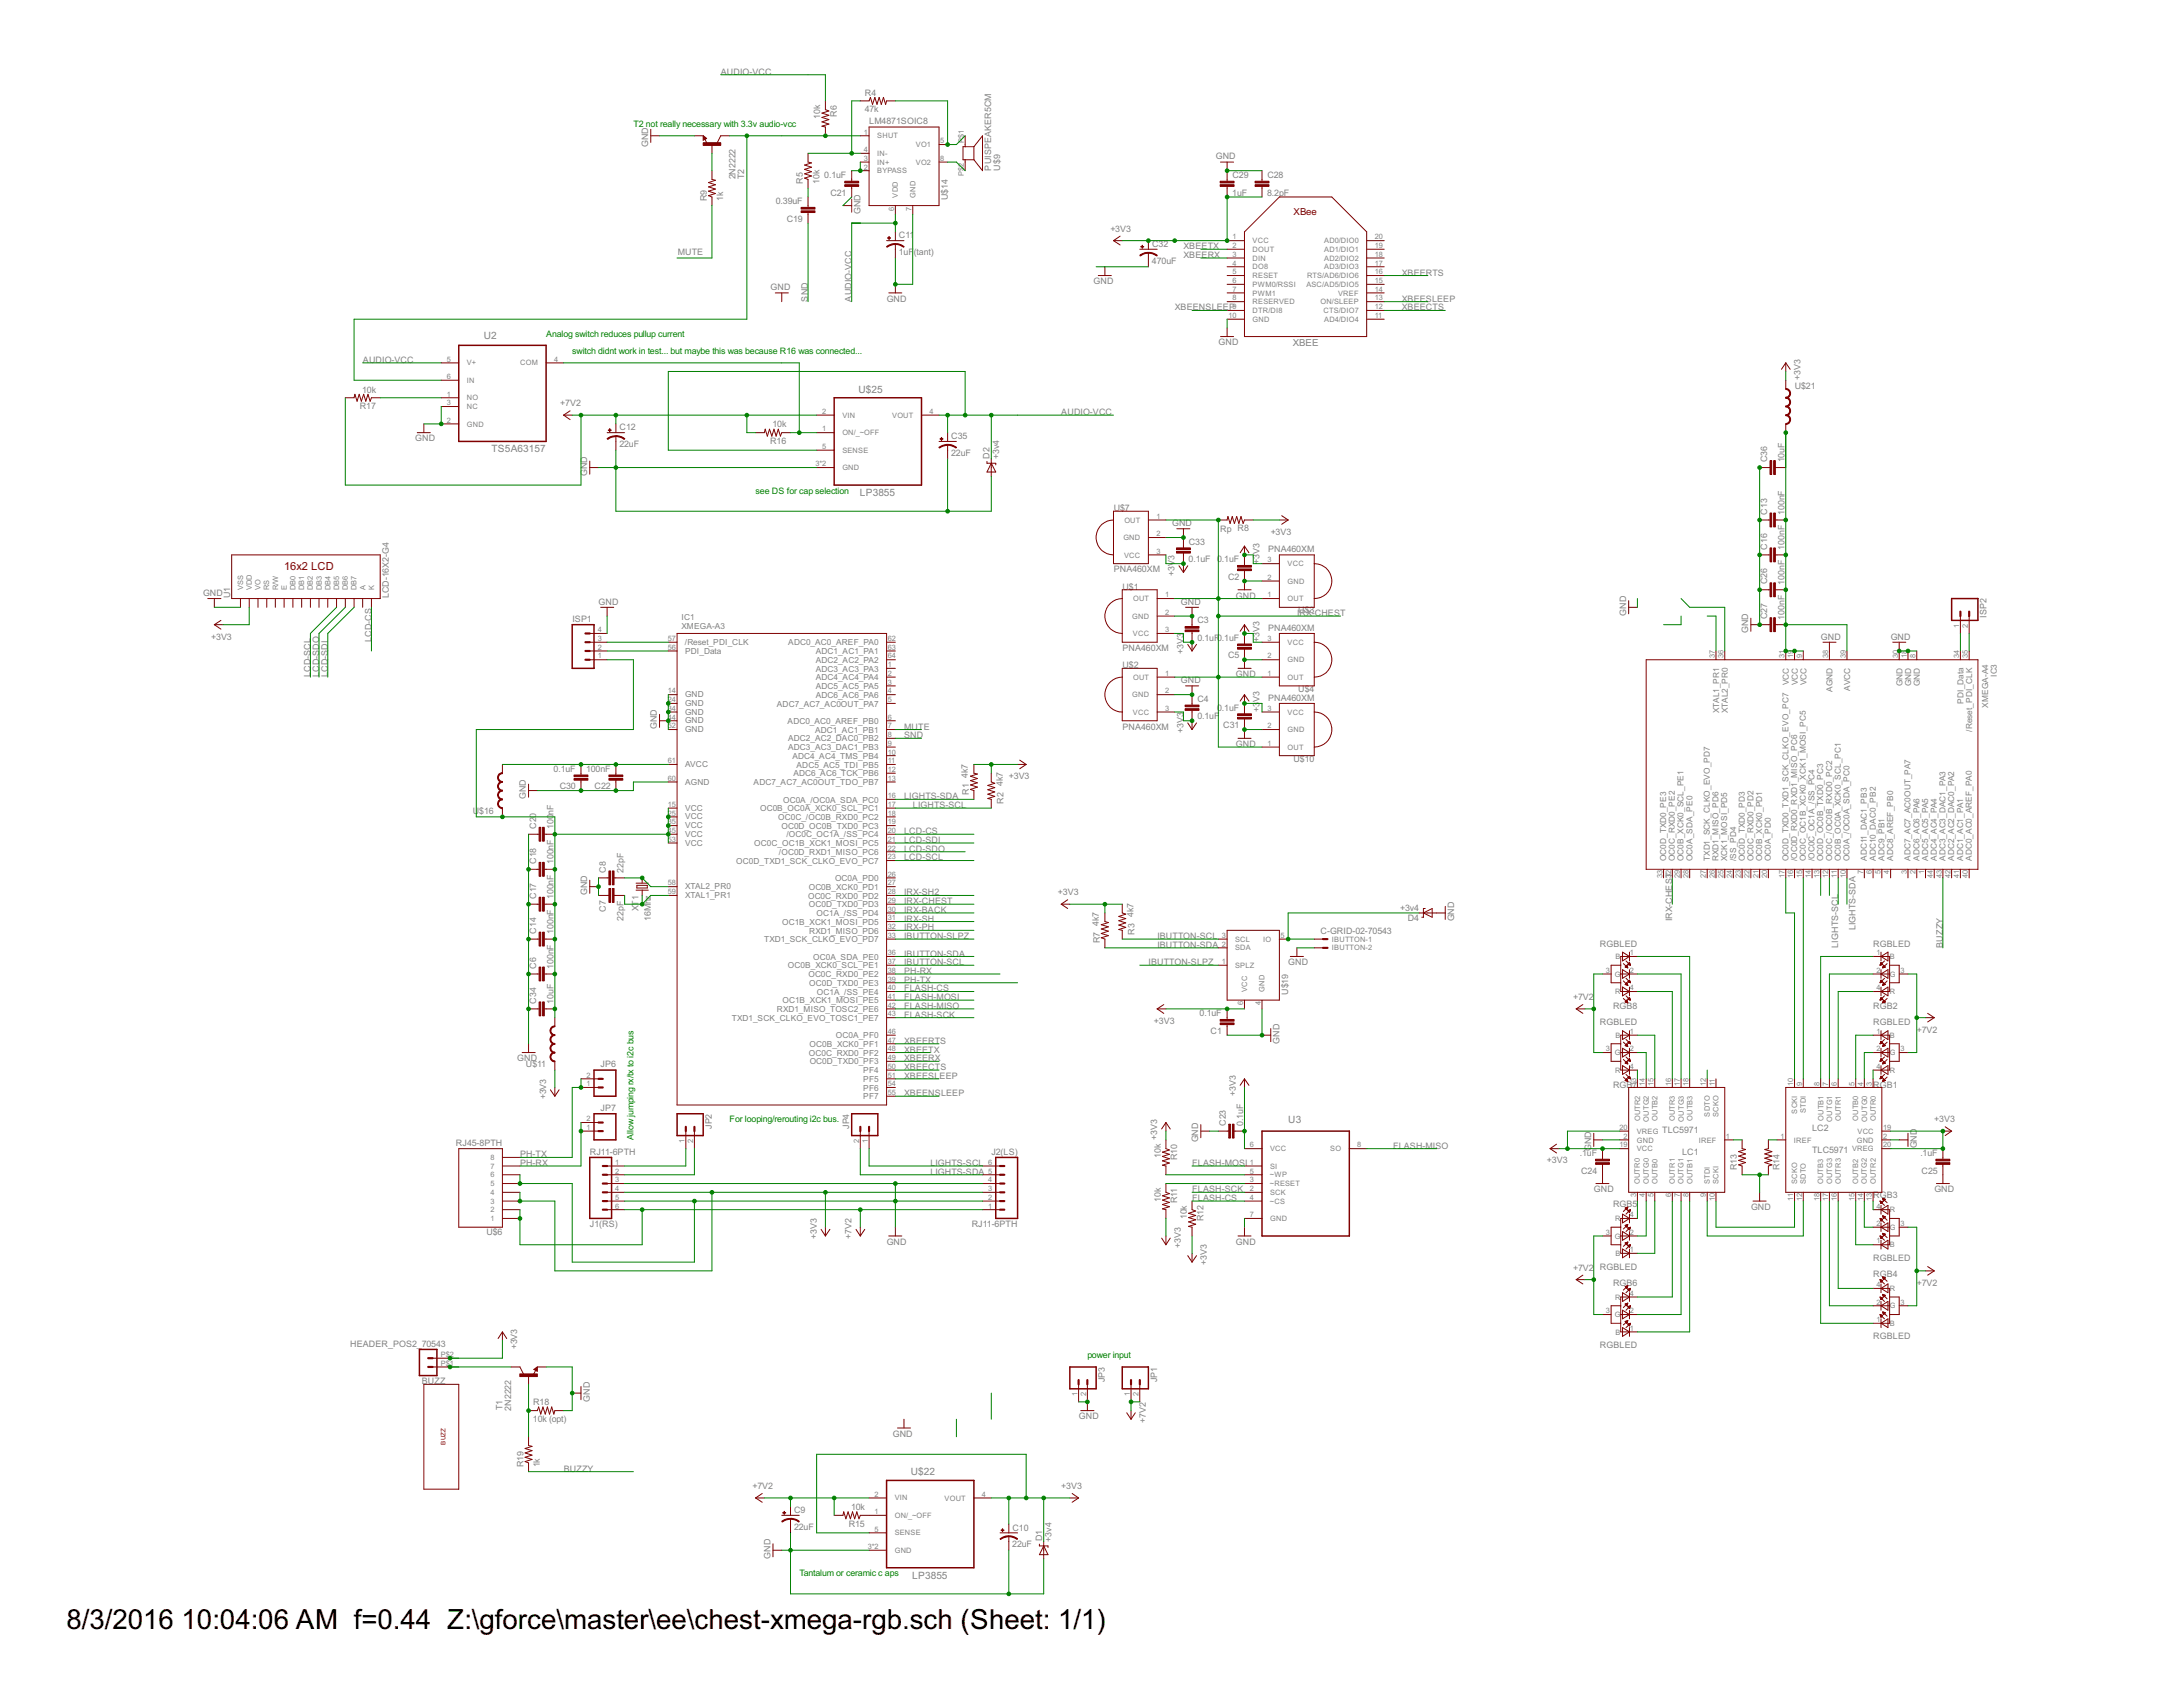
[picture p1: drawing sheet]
<svg xmlns="http://www.w3.org/2000/svg" width="279mm" height="216mm" viewBox="0 0 279 216" stroke-linecap="round" stroke-linejoin="round" font-family="sans-serif">
<defs><g id="words">
<g font-size="4">
<text x="8.5" y="208.5">8/3/2016</text>
<text x="23.2" y="208.5">10:04:06 AM f=0.44 Z:\gforce\master\ee\chest-xmega-rgb.sch (Sheet: 1/1)</text>
</g>
<text font-size="1.6" fill="#800000" x="36.4" y="72.9">16x2 LCD</text>
<text font-size="1.4" fill="#800000" x="165.6" y="27.5">XBee</text>
<g font-size="1.4" fill="#808080">
<text x="61.9" y="43.4">U2</text>
<text x="165.4" y="44.3">XBEE</text>
<text x="109.9" y="50.3">U$25</text>
<text x="62.9" y="57.9">TS5A63157</text>
<text x="110.1" y="63.5">LP3855</text>
<text x="164.9" y="143.7">U3</text>
<text x="116.6" y="188.8">U$22</text>
<text x="116.8" y="202">LP3855</text>
</g>
<g font-size="1.3" fill="#808080">
<text x="92.3" y="9.6">AUDIO-VCC</text>
<text x="105" y="15.2" transform="rotate(-90 105 15.2)">10k</text>
<text x="107.1" y="14.9" transform="rotate(-90 107.1 14.9)">R6</text>
<text x="110.7" y="14.4">47k</text>
<text x="110.7" y="12.3">R4</text>
<text x="111.3" y="15.9">LM4871SOIC8</text>
<text x="83" y="18.8" transform="rotate(-90 83 18.8)">GND</text>
<text x="94.1" y="23" transform="rotate(-90 94.1 23)">2N2222</text>
<text x="95.3" y="22.9" transform="rotate(-90 95.3 22.9)">T2</text>
<text x="102.8" y="23.5" transform="rotate(-90 102.8 23.5)">R5</text>
<text x="104.9" y="23.5" transform="rotate(-90 104.9 23.5)">10k</text>
<text x="105.5" y="22.8">0.1uF</text>
<text x="126.9" y="21.8" transform="rotate(-90 126.9 21.8)">PUISPEAKER5CM</text>
<text x="128" y="21.8" transform="rotate(-90 128 21.8)">U$9</text>
<text x="155.6" y="20.4">GND</text>
<text x="157.7" y="22.8">C29</text>
<text x="162.2" y="22.8">C28</text>
<text x="90.5" y="25.7" transform="rotate(-90 90.5 25.7)">R9</text>
<text x="92.6" y="25.8" transform="rotate(-90 92.6 25.8)">1k</text>
<text x="99.3" y="26.2">0.39uF</text>
<text x="100.7" y="28.4">C19</text>
<text x="106.3" y="25">C21</text>
<text x="110.1" y="27.4" transform="rotate(-90 110.1 27.4)">GND</text>
<text x="121.3" y="25.6" transform="rotate(-90 121.3 25.6)">U$14</text>
<text x="142.1" y="29.7">+3V3</text>
<text x="157.7" y="25">1uF</text>
<text x="162.2" y="25">8.2pF</text>
<text x="86.7" y="32.7">MUTE</text>
<text x="115" y="32.6">1uF</text>
<text x="115.1" y="30.5">C11</text>
<text x="117" y="32.6">(tant)</text>
<text x="147.4" y="33.8">470uF</text>
<text x="147.5" y="31.6">C32</text>
<text x="151.5" y="31.9">XBEETX</text>
<text x="151.5" y="33">XBEERX</text>
<text x="179.4" y="35.3">XBEERTS</text>
<text x="98.6" y="37.2">GND</text>
<text x="103.4" y="38.6" transform="rotate(-90 103.4 38.6)">SND</text>
<text x="109" y="38.6" transform="rotate(-90 109 38.6)">AUDIO-VCC</text>
<text x="113.5" y="38.6">GND</text>
<text x="140" y="36.4">GND</text>
<text x="150.4" y="39.7">XBEENSLEEP</text>
<text x="179.4" y="38.6">XBEESLEEP</text>
<text x="179.4" y="39.7">XBEECTS</text>
<text x="46.4" y="46.4">AUDIO-VCC</text>
<text x="155.9" y="44.2">GND</text>
<text x="46" y="52.3">R17</text>
<text x="46.3" y="50.2">10k</text>
<text x="71.7" y="52">+7V2</text>
<text x="135.8" y="53.1">AUDIO-VCC</text>
<text x="229.7" y="49.8">U$21</text>
<text x="230.5" y="48.7" transform="rotate(-90 230.5 48.7)">+3V3</text>
<text x="53.1" y="56.5">GND</text>
<text x="79.3" y="57.2">22uF</text>
<text x="79.3" y="55.1">C12</text>
<text x="98.6" y="56.8">R16</text>
<text x="98.9" y="54.7">10k</text>
<text x="121.7" y="58.3">22uF</text>
<text x="121.8" y="56.2">C35</text>
<text x="126.7" y="58.7" transform="rotate(-90 126.7 58.7)">D2</text>
<text x="127.9" y="58.7" transform="rotate(-90 127.9 58.7)">+3v4</text>
<text x="226.2" y="59.2" transform="rotate(-90 226.2 59.2)">C36</text>
<text x="228.4" y="59.2" transform="rotate(-90 228.4 59.2)">10uF</text>
<text x="75.1" y="60.9" transform="rotate(-90 75.1 60.9)">GND</text>
<text x="142.5" y="65.4">U$7</text>
<text x="226.2" y="65.9" transform="rotate(-90 226.2 65.9)">C13</text>
<text x="228.4" y="65.9" transform="rotate(-90 228.4 65.9)">100nF</text>
<text x="150" y="67.3">GND</text>
<text x="152.1" y="72">0.1uF 0.1uF</text>
<text x="152.2" y="69.7">C33</text>
<text x="156.2" y="68.1">Rp R8</text>
<text x="162.3" y="70.7">PNA460XM</text>
<text x="162.6" y="68.4">+3V3</text>
<text x="226.2" y="70.3" transform="rotate(-90 226.2 70.3)">C16</text>
<text x="228.4" y="70.3" transform="rotate(-90 228.4 70.3)">100nF</text>
<text x="26" y="76.3">GND</text>
<text x="29.4" y="76.6" transform="rotate(-90 29.4 76.6)">U1</text>
<text x="49.8" y="76.6" transform="rotate(-90 49.8 76.6)">LCD-16X2-G4</text>
<text x="76.6" y="77.4">GND</text>
<text x="142.5" y="73.3">PNA460XM</text>
<text x="143.7" y="75.5">U$1</text>
<text x="150.3" y="73.7" transform="rotate(-90 150.3 73.7)">+3V3</text>
<text x="151.1" y="77.4">GND</text>
<text x="157.2" y="74.2">C2</text>
<text x="158.2" y="76.6">GND</text>
<text x="161.2" y="72.1" transform="rotate(-90 161.2 72.1)">+3V3</text>
<text x="226.2" y="74.8" transform="rotate(-90 226.2 74.8)">C26</text>
<text x="228.4" y="74.8" transform="rotate(-90 228.4 74.8)">100nF</text>
<text x="27" y="81.9">+3V3</text>
<text x="47.5" y="82.2" transform="rotate(-90 47.5 82.2)">LCD-CS</text>
<text x="73.3" y="79.6">ISP1</text>
<text x="143.7" y="83.3">PNA460XM</text>
<text x="151.5" y="83.7" transform="rotate(-90 151.5 83.7)">+3V3</text>
<text x="153.2" y="82">0.1uF0.1uF</text>
<text x="153.3" y="79.8">C3</text>
<text x="161.2" y="82.2" transform="rotate(-90 161.2 82.2)">+3V3</text>
<text x="162.3" y="80.7">PNA460XM</text>
<text x="166" y="78.8">IRX-CHEST</text>
<text x="166.2" y="78.5">U$3</text>
<text x="208.1" y="78.8" transform="rotate(-90 208.1 78.8)">GND</text>
<text x="223.8" y="81.1" transform="rotate(-90 223.8 81.1)">GND</text>
<text x="226.2" y="79.3" transform="rotate(-90 226.2 79.3)">C27</text>
<text x="228.4" y="79.3" transform="rotate(-90 228.4 79.3)">100nF</text>
<text x="233.1" y="81.9">GND</text>
<text x="242" y="81.9">GND</text>
<text x="254.3" y="79.1" transform="rotate(-90 254.3 79.1)">ISP2</text>
<text x="39.7" y="86.6" transform="rotate(-90 39.7 86.6)">LCD-SCL</text>
<text x="40.8" y="86.6" transform="rotate(-90 40.8 86.6)">LCD-SDO</text>
<text x="42" y="86.6" transform="rotate(-90 42 86.6)">LCD-SDI</text>
<text x="143.7" y="85.5">U$2</text>
<text x="151.1" y="87.4">GND</text>
<text x="153.3" y="89.8">C4</text>
<text x="157.2" y="84.3">C5</text>
<text x="158.2" y="86.7">GND</text>
<text x="161.2" y="89.9" transform="rotate(-90 161.2 89.9)">V3</text>
<text x="162.3" y="89.7">PNA460XM</text>
<text x="166.2" y="88.6">U$4</text>
<text x="84.1" y="93.3" transform="rotate(-90 84.1 93.3)">GND</text>
<text x="115.7" y="94.5">SND</text>
<text x="115.7" y="93.4">MUTE</text>
<text x="143.7" y="93.4">PNA460XM</text>
<text x="151.5" y="93.8" transform="rotate(-90 151.5 93.8)">+3V3</text>
<text x="153.2" y="92.1">0.1uF</text>
<text x="155.8" y="91">0.1uF</text>
<text x="156.6" y="93.2">C31</text>
<text x="158.2" y="95.6">GND</text>
<text x="161.2" y="91.1" transform="rotate(-90 161.2 91.1)">+3</text>
<text x="70.9" y="98.8">0.1uF</text>
<text x="71.6" y="101">C30</text>
<text x="75" y="98.8">100nF</text>
<text x="76.1" y="101">C22</text>
<text x="123.9" y="99.5" transform="rotate(-90 123.9 99.5)">4k7</text>
<text x="124" y="101.7" transform="rotate(-90 124 101.7)">R1</text>
<text x="128.3" y="100.6" transform="rotate(-90 128.3 100.6)">4k7</text>
<text x="129.1" y="99.7">+3V3</text>
<text x="165.6" y="97.5">U$10</text>
<text x="60.5" y="104.2">U</text>
<text x="61.3" y="104.2">$16</text>
<text x="67.3" y="102.3" transform="rotate(-90 67.3 102.3)">GND</text>
<text x="68.6" y="106.1" transform="rotate(-90 68.6 106.1)">C20</text>
<text x="70.8" y="106.1" transform="rotate(-90 70.8 106.1)">100</text>
<text x="70.8" y="104.3" transform="rotate(-90 70.8 104.3)">nF</text>
<text x="115.7" y="107.9">LCD-SDI</text>
<text x="115.7" y="106.8">LCD-CS</text>
<text x="115.7" y="102.3">LIGHTS-SDA</text>
<text x="116.8" y="103.4">LIGHTS-SCL</text>
<text x="128.5" y="102.8" transform="rotate(-90 128.5 102.8)">R2</text>
<text x="68.6" y="110.6" transform="rotate(-90 68.6 110.6)">C18</text>
<text x="70.8" y="110.6" transform="rotate(-90 70.8 110.6)">100nF</text>
<text x="77.5" y="111.7" transform="rotate(-90 77.5 111.7)">C8</text>
<text x="79.8" y="111.7" transform="rotate(-90 79.8 111.7)">22pF</text>
<text x="115.7" y="109">LCD-SDO</text>
<text x="115.7" y="110.1">LCD-SCL</text>
<text x="68.6" y="119.5" transform="rotate(-90 68.6 119.5)">C14</text>
<text x="68.6" y="115" transform="rotate(-90 68.6 115)">C17</text>
<text x="70.8" y="119.5" transform="rotate(-90 70.8 119.5)">100nF</text>
<text x="70.8" y="115" transform="rotate(-90 70.8 115)">100nF</text>
<text x="75.1" y="114.6" transform="rotate(-90 75.1 114.6)">GND</text>
<text x="77.5" y="116.7" transform="rotate(-90 77.5 116.7)">C7</text>
<text x="79.8" y="117.8" transform="rotate(-90 79.8 117.8)">22pF</text>
<text x="81.7" y="116.6" transform="rotate(-90 81.7 116.6)">XT1</text>
<text x="83.3" y="117.9" transform="rotate(-90 83.3 117.9)">16Mhz</text>
<text x="115.7" y="115.7">IRX-CHEST</text>
<text x="115.7" y="119.1">IRX-PH</text>
<text x="115.7" y="116.8">IRX-BACK</text>
<text x="115.7" y="117.9">IRX-SH</text>
<text x="115.7" y="114.6">IRX-SH2</text>
<text x="135.4" y="114.6">+3V3</text>
<text x="140.6" y="118.5" transform="rotate(-90 140.6 118.5)">4k7</text>
<text x="145.1" y="117.4" transform="rotate(-90 145.1 117.4)">4k7</text>
<text x="145.2" y="119.6" transform="rotate(-90 145.2 119.6)">R3</text>
<text x="169" y="119.6">C-GRID-02-70543</text>
<text x="179.2" y="116.6">+3v4</text>
<text x="180.2" y="117.8">D4</text>
<text x="186.1" y="117.9" transform="rotate(-90 186.1 117.9)">GND</text>
<text x="214" y="117.9" transform="rotate(-90 214 117.9)">IRX-CHEST</text>
<text x="237.5" y="119" transform="rotate(-90 237.5 119)">LIGHTS-SDA</text>
<text x="68.6" y="124" transform="rotate(-90 68.6 124)">C6</text>
<text x="70.8" y="124" transform="rotate(-90 70.8 124)">100nF</text>
<text x="115.7" y="125.8">PH-TX</text>
<text x="115.7" y="124.7">PH-RX</text>
<text x="115.7" y="122.4">IBUTTON-SDA</text>
<text x="115.7" y="123.5">IBUTTON-SCL</text>
<text x="115.7" y="120.2">IBUTTON-SLPZ</text>
<text x="140.7" y="120.7" transform="rotate(-90 140.7 120.7)">R7</text>
<text x="147" y="123.5">IBUTTON-SLPZ</text>
<text x="148.1" y="121.3">IBUTTON-SDA</text>
<text x="148.1" y="120.2">IBUTTON-SCL</text>
<text x="164.9" y="123.5">GND</text>
<text x="204.8" y="121.1">RGBLED</text>
<text x="235.3" y="121.3" transform="rotate(-90 235.3 121.3)">LIGHTS-SCL</text>
<text x="239.8" y="121.1">RGBLED</text>
<text x="248.7" y="121.3" transform="rotate(-90 248.7 121.3)">BUZZY</text>
<text x="68.6" y="128.4" transform="rotate(-90 68.6 128.4)">C34</text>
<text x="70.8" y="128.5" transform="rotate(-90 70.8 128.5)">10uF</text>
<text x="115.7" y="126.9">FLASH-CS</text>
<text x="115.7" y="128">FLASH-MOSI</text>
<text x="115.7" y="129.1">FLASH-MISO</text>
<text x="115.7" y="130.2">FLASH-SCK</text>
<text x="147.7" y="131">+3V3</text>
<text x="153.5" y="130.1">0.1uF</text>
<text x="164.9" y="127.3" transform="rotate(-90 164.9 127.3)">U$19</text>
<text x="201.3" y="128">+7V2</text>
<text x="204.8" y="131.2">RGBLED</text>
<text x="206.5" y="129.1">RGB8</text>
<text x="239.8" y="131.2">RGBLED</text>
<text x="239.8" y="129.1">RGB2</text>
<text x="66.2" y="135.8">GND</text>
<text x="67.3" y="136.6">U$11</text>
<text x="76.9" y="136.6">JP6</text>
<text x="115.7" y="134.7">XBEETX</text>
<text x="115.7" y="135.8">XBEERX</text>
<text x="115.7" y="133.6">XBEERTS</text>
<text x="115.7" y="136.9">XBEECTS</text>
<text x="154.9" y="132.3">C1</text>
<text x="163.8" y="133.6" transform="rotate(-90 163.8 133.6)">GND</text>
<text x="245.3" y="132.1">+7V2</text>
<text x="69.9" y="140.7" transform="rotate(-90 69.9 140.7)">+3V3</text>
<text x="76.9" y="142.2">JP7</text>
<text x="115.7" y="138.1">XBEESLEEP</text>
<text x="115.7" y="140.3">XBEENSLEEP</text>
<text x="158.2" y="140.3" transform="rotate(-90 158.2 140.3)">+3V3</text>
<text x="206.5" y="139.2">RGB7</text>
<text x="239.8" y="139.2">RGB1</text>
<text x="247.6" y="143.6">+3V3</text>
<text x="58.4" y="146.7">RJ45-8PTH</text>
<text x="66.6" y="148.1">PH-TX</text>
<text x="66.6" y="149.2">PH-RX</text>
<text x="75.5" y="147.8">RJ11-6PTH</text>
<text x="91.1" y="144.5" transform="rotate(-90 91.1 144.5)">JP2</text>
<text x="108.7" y="144.5" transform="rotate(-90 108.7 144.5)">JP4</text>
<text x="119.1" y="149.2">LIGHTS-SCL</text>
<text x="126.9" y="147.8">J2(LS)</text>
<text x="148.1" y="145.9" transform="rotate(-90 148.1 145.9)">+3V3</text>
<text x="148.6" y="148.2" transform="rotate(-90 148.6 148.2)">10k</text>
<text x="150.7" y="148.5" transform="rotate(-90 150.7 148.5)">R10</text>
<text x="152.6" y="149.2">FLASH-MOSI</text>
<text x="153.4" y="146.2" transform="rotate(-90 153.4 146.2)">GND</text>
<text x="156.9" y="144.1" transform="rotate(-90 156.9 144.1)">C23</text>
<text x="159.1" y="144.1" transform="rotate(-90 159.1 144.1)">0.1uF</text>
<text x="178.3" y="147">FLASH-MISO</text>
<text x="198" y="148.9">+3V3</text>
<text x="202.2" y="148">.1uF</text>
<text x="203.6" y="147.3" transform="rotate(-90 203.6 147.3)">GND</text>
<text x="212.7" y="145">TLC5971</text>
<text x="215.3" y="147.8">LC1</text>
<text x="222.3" y="149.8" transform="rotate(-90 222.3 149.8)">R13</text>
<text x="227.8" y="149.8" transform="rotate(-90 227.8 149.8)">R14</text>
<text x="231.9" y="147.6">TLC5971</text>
<text x="231.9" y="144.8">LC2</text>
<text x="245.3" y="147" transform="rotate(-90 245.3 147)">GND</text>
<text x="245.8" y="148">.1uF</text>
<text x="119.1" y="150.4">LIGHTS-SDA</text>
<text x="148.6" y="153.8" transform="rotate(-90 148.6 153.8)">10k</text>
<text x="150.7" y="154" transform="rotate(-90 150.7 154)">R11</text>
<text x="152.6" y="153.7">FLASH-CS</text>
<text x="152.6" y="152.6">FLASH-SCK</text>
<text x="202.4" y="150.2">C24</text>
<text x="204" y="152.6">GND</text>
<text x="206.5" y="154.5">RGB5</text>
<text x="224.1" y="154.8">GND</text>
<text x="239.8" y="153.4">RGB3</text>
<text x="245.9" y="150.2">C25</text>
<text x="247.6" y="152.6">GND</text>
<text x="62.2" y="158.1">U$6</text>
<text x="75.5" y="157.1">J1(RS)</text>
<text x="104.5" y="158.6" transform="rotate(-90 104.5 158.6)">+3V3</text>
<text x="109" y="158.6" transform="rotate(-90 109 158.6)">+7V2</text>
<text x="113.5" y="159.3">GND</text>
<text x="124.4" y="157.1">RJ11-6PTH</text>
<text x="151.1" y="159.7" transform="rotate(-90 151.1 159.7)">+3V3</text>
<text x="151.9" y="156" transform="rotate(-90 151.9 156)">10k</text>
<text x="154" y="156.3" transform="rotate(-90 154 156.3)">R12</text>
<text x="154.5" y="161.9" transform="rotate(-90 154.5 161.9)">+3V3</text>
<text x="158.2" y="159.3">GND</text>
<text x="239.8" y="161.4">RGBLED</text>
<text x="201.3" y="162.6">+7V2</text>
<text x="204.8" y="162.5">RGBLED</text>
<text x="206.5" y="164.5">RGB6</text>
<text x="239.8" y="163.4">RGB4</text>
<text x="245.3" y="164.5">+7V2</text>
<text x="44.8" y="172.4">HEADER_POS2_70543</text>
<text x="66.2" y="172.7" transform="rotate(-90 66.2 172.7)">+3V3</text>
<text x="204.8" y="172.5">RGBLED</text>
<text x="239.8" y="171.4">RGBLED</text>
<text x="54" y="177.2">BUZZ</text>
<text x="68.2" y="179.9">R18</text>
<text x="75.5" y="179.4" transform="rotate(-90 75.5 179.4)">GND</text>
<text x="141.4" y="176.9" transform="rotate(-90 141.4 176.9)">JP3</text>
<text x="148.1" y="176.9" transform="rotate(-90 148.1 176.9)">JP1</text>
<text x="64.3" y="180.5" transform="rotate(-90 64.3 180.5)">T1</text>
<text x="65.4" y="180.5" transform="rotate(-90 65.4 180.5)">2N2222</text>
<text x="68.2" y="182">10k (opt)</text>
<text x="114.3" y="183.9">GND</text>
<text x="138.1" y="181.6">GND</text>
<text x="146.7" y="182.1" transform="rotate(-90 146.7 182.1)">+7V2</text>
<text x="67" y="187.8" transform="rotate(-90 67 187.8)">R19</text>
<text x="69.1" y="187.8" transform="rotate(-90 69.1 187.8)">1k</text>
<text x="72.1" y="188.3">BUZZY</text>
<text x="96.3" y="190.6">+7V2</text>
<text x="135.8" y="190.6">+3V3</text>
<text x="101.6" y="195.8">22uF</text>
<text x="101.6" y="193.7">C9</text>
<text x="108.6" y="195.4">R15</text>
<text x="108.9" y="193.3">10k</text>
<text x="129.6" y="195.9">C10</text>
<text x="133.4" y="197.3" transform="rotate(-90 133.4 197.3)">D1</text>
<text x="134.6" y="197.3" transform="rotate(-90 134.6 197.3)">+3v4</text>
<text x="98.6" y="199.5" transform="rotate(-90 98.6 199.5)">GND</text>
<text x="129.6" y="198">22uF</text>
</g>
<g font-size="1.3" fill="#008000">
<text x="81.1" y="16.3">T2 not really necessary with 3.3v audio-vcc</text>
<text x="69.9" y="43.1">Analog switch reduces pullup current</text>
<text x="73.2" y="45.3">switch didnt work in test... but maybe this was because R16 was connected...</text>
<text x="96.7" y="63.2">see DS for cap selection</text>
<text x="93.4" y="143.6">For looping/rerouting i2c bus.</text>
<text x="81.1" y="145.9" transform="rotate(-90 81.1 145.9)">Allow jumping rx/tx to i2c bus</text>
<text x="139.2" y="173.8">power input</text>
<text x="102.3" y="201.8">Tantalum or ceramic c aps</text>
</g>
<g font-size="1.2" fill="#808080">
<text x="87.2" y="80.5">XMEGA-A3</text>
<text x="87.2" y="79.4">IC1</text>
<text x="87.7" y="82.5">/Reset_PDI_CLK</text>
<text x="87.7" y="83.6">PDI_Data</text>
<text x="100.9" y="82.6">ADC0_AC0_AREF_PA0</text>
<text x="104.4" y="83.7">ADC1_AC1_PA1</text>
<text x="87.7" y="89.2">GND</text>
<text x="104.4" y="84.8">ADC2_AC2_PA2</text>
<text x="104.4" y="85.9">ADC3_AC3_PA3</text>
<text x="104.4" y="87.1">ADC4_AC4_PA4</text>
<text x="104.4" y="88.2">ADC5_AC5_PA5</text>
<text x="104.4" y="89.3">ADC6_AC6_PA6</text>
<text x="229" y="87.7" transform="rotate(-90 229 87.7)">VCC</text>
<text x="230.1" y="87.7" transform="rotate(-90 230.1 87.7)">VCC</text>
<text x="231.2" y="87.7" transform="rotate(-90 231.2 87.7)">VCC</text>
<text x="234.6" y="88.6" transform="rotate(-90 234.6 88.6)">AGND</text>
<text x="236.8" y="88.4" transform="rotate(-90 236.8 88.4)">AVCC</text>
<text x="243.5" y="87.8" transform="rotate(-90 243.5 87.8)">GND</text>
<text x="244.6" y="87.8" transform="rotate(-90 244.6 87.8)">GND</text>
<text x="245.7" y="87.8" transform="rotate(-90 245.7 87.8)">GND</text>
<text x="255.6" y="86.7" transform="rotate(-90 255.6 86.7)">IC3</text>
<text x="87.7" y="90.3">GND</text>
<text x="87.7" y="91.5">GND</text>
<text x="87.7" y="92.6">GND</text>
<text x="87.7" y="93.7">GND</text>
<text x="99.4" y="90.4">ADC7_AC7_AC0OUT_PA7</text>
<text x="100.8" y="92.7">ADC0_AC0_AREF_PB0</text>
<text x="100.9" y="94.9">ADC2_AC2_DAC0_PB2</text>
<text x="104.3" y="93.8">ADC1_AC1_PB1</text>
<text x="220" y="91.3" transform="rotate(-90 220 91.3)">XTAL1_PR1</text>
<text x="221.1" y="91.3" transform="rotate(-90 221.1 91.3)">XTAL2_PR0</text>
<text x="251.3" y="90.1" transform="rotate(-90 251.3 90.1)">PDI_Data</text>
<text x="252.4" y="93.6" transform="rotate(-90 252.4 93.6)">/Reset_PDI_CLK</text>
<text x="254.4" y="90.6" transform="rotate(-90 254.4 90.6)">XMEGA-A4</text>
<text x="87.7" y="100.4">AGND</text>
<text x="87.7" y="98.2">AVCC</text>
<text x="96.5" y="100.5">ADC7_AC7_AC0OUT_TDO_PB7</text>
<text x="100.9" y="96">ADC3_AC3_DAC1_PB3</text>
<text x="101.4" y="97.1">ADC4_AC4_TMS_PB4</text>
<text x="101.5" y="99.4">ADC6_AC6_TCK_PB6</text>
<text x="101.9" y="98.2">ADC5_AC5_TDI_PB5</text>
<text x="87.7" y="103.8">VCC</text>
<text x="87.7" y="104.9">VCC</text>
<text x="87.7" y="106">VCC</text>
<text x="87.7" y="107.1">VCC</text>
<text x="97.3" y="103.8">OC0B_OC0A_XCK0_SCL_PC1</text>
<text x="99.6" y="104.9">OC0C_/OC0B_RXD0_PC2</text>
<text x="100" y="106.1">OC0D_OC0B_TXD0_PC3</text>
<text x="100.2" y="102.7">OC0A_/OC0A_SDA_PC0</text>
<text x="100.7" y="107.2">/OC0C_OC1A_/SS_PC4</text>
<text x="87.7" y="108.2">VCC</text>
<text x="87.7" y="113.8">XTAL2_PR0</text>
<text x="94.2" y="110.5">OC0D_TXD1_SCK_CLKO_EVO_PC7</text>
<text x="96.5" y="108.3">OC0C_OC1B_XCK1_MOSI_PC5</text>
<text x="99.7" y="109.4">/OC0D_RXD1_MISO_PC6</text>
<text x="103.5" y="113.9">OC0B_XCK0_PD1</text>
<text x="106.9" y="112.8">OC0A_PD0</text>
<text x="213.3" y="110.2" transform="rotate(-90 213.3 110.2)">OC0D_TXD0_PE3</text>
<text x="214.4" y="110.2" transform="rotate(-90 214.4 110.2)">OC0C_RXD0_PE2</text>
<text x="215.5" y="110.2" transform="rotate(-90 215.5 110.2)">OC0B_XCK0_SCL_PE1</text>
<text x="216.6" y="110.2" transform="rotate(-90 216.6 110.2)">OC0A_SDA_PE0</text>
<text x="218.8" y="110.2" transform="rotate(-90 218.8 110.2)">TXD1_SCK_CLKO_EVO_PD7</text>
<text x="220" y="110.2" transform="rotate(-90 220 110.2)">RXD1_MISO_PD6</text>
<text x="221.1" y="110.2" transform="rotate(-90 221.1 110.2)">XCK1_MOSI_PD5</text>
<text x="222.2" y="110.2" transform="rotate(-90 222.2 110.2)">/SS_PD4</text>
<text x="223.3" y="110.2" transform="rotate(-90 223.3 110.2)">OC0D_TXD0_PD3</text>
<text x="224.4" y="110.2" transform="rotate(-90 224.4 110.2)">OC0C_RXD0_PD2</text>
<text x="225.5" y="110.2" transform="rotate(-90 225.5 110.2)">OC0B_XCK0_PD1</text>
<text x="226.7" y="110.2" transform="rotate(-90 226.7 110.2)">OC0A_PD0</text>
<text x="228.9" y="110.2" transform="rotate(-90 228.9 110.2)">OC0D_TXD0_TXD1_SCK_CLKO_EVO_PC7</text>
<text x="230" y="110.2" transform="rotate(-90 230 110.2)">/OC0D_RXD0_RXD1_MISO_PC6</text>
<text x="231.1" y="110.2" transform="rotate(-90 231.1 110.2)">OC0C_OC1B_XCK0_XCK1_MOSI_PC5</text>
<text x="232.2" y="110.2" transform="rotate(-90 232.2 110.2)">/OC0C_OC1A_/SS_PC4</text>
<text x="233.4" y="110.2" transform="rotate(-90 233.4 110.2)">OC0D_OC0B_TXD0_PC3</text>
<text x="234.5" y="110.2" transform="rotate(-90 234.5 110.2)">OC0C_/OC0B_RXD0_PC2</text>
<text x="235.6" y="110.2" transform="rotate(-90 235.6 110.2)">OC0B_OC0A_XCK0_SCL_PC1</text>
<text x="236.7" y="110.2" transform="rotate(-90 236.7 110.2)">OC0A_/OC0A_SDA_PC0</text>
<text x="239" y="110.2" transform="rotate(-90 239 110.2)">ADC11_DAC1_PB3</text>
<text x="240.1" y="110.2" transform="rotate(-90 240.1 110.2)">ADC10_DAC0_PB2</text>
<text x="241.2" y="110.2" transform="rotate(-90 241.2 110.2)">ADC9_PB1</text>
<text x="242.3" y="110.2" transform="rotate(-90 242.3 110.2)">ADC8_AREF_PB0</text>
<text x="244.5" y="110.2" transform="rotate(-90 244.5 110.2)">ADC7_AC7_AC0OUT_PA7</text>
<text x="245.7" y="110.2" transform="rotate(-90 245.7 110.2)">ADC6_AC6_PA6</text>
<text x="246.8" y="110.2" transform="rotate(-90 246.8 110.2)">ADC5_AC5_PA5</text>
<text x="247.9" y="110.2" transform="rotate(-90 247.9 110.2)">ADC4_AC4_PA4</text>
<text x="249" y="110.2" transform="rotate(-90 249 110.2)">ADC3_AC3_DAC1_PA3</text>
<text x="250.1" y="110.2" transform="rotate(-90 250.1 110.2)">ADC2_AC2_DAC0_PA2</text>
<text x="251.2" y="110.2" transform="rotate(-90 251.2 110.2)">ADC1_AC1_PA1</text>
<text x="252.4" y="110.2" transform="rotate(-90 252.4 110.2)">ADC0_AC0_AREF_PA0</text>
<text x="87.7" y="114.9">XTAL1_PR1</text>
<text x="100.1" y="118.4">OC1B_XCK1_MOSI_PD5</text>
<text x="103.4" y="115">OC0C_RXD0_PD2</text>
<text x="103.5" y="116.1">OC0D_TXD0_PD3</text>
<text x="103.6" y="119.5">RXD1_MISO_PD6</text>
<text x="104.5" y="117.2">OC1A_/SS_PD4</text>
<text x="97.8" y="120.6">TXD1_SCK_CLKO_EVO_PD7</text>
<text x="100.8" y="123.9">OC0B_XCK0_SCL_PE1</text>
<text x="103.5" y="125.1">OC0C_RXD0_PE2</text>
<text x="104.1" y="122.8">OC0A_SDA_PE0</text>
<text x="93.7" y="130.6">TXD1_SCK_CLKO_EVO_TOSC1_PE7</text>
<text x="99.4" y="129.5">RXD1_MISO_TOSC2_PE6</text>
<text x="100.1" y="128.4">OC1B_XCK1_MOSI_PE5</text>
<text x="103.6" y="126.2">OC0D_TXD0_PE3</text>
<text x="104.6" y="127.3">OC1A_/SS_PE4</text>
<text x="103.5" y="135.1">OC0C_RXD0_PF2</text>
<text x="103.6" y="134">OC0B_XCK0_PF1</text>
<text x="103.6" y="136.2">OC0D_TXD0_PF3</text>
<text x="107" y="132.9">OC0A_PF0</text>
<text x="110.5" y="137.3">PF4</text>
<text x="110.5" y="138.5">PF5</text>
<text x="110.5" y="139.6">PF6</text>
<text x="110.5" y="140.7">PF7</text>
</g>
<g font-size="1.1" fill="#808080">
<text x="110.6" y="17.2">1</text>
<text x="112.3" y="17.7">SHUT</text>
<text x="110.6" y="20.6">3</text>
<text x="110.6" y="21.7">2</text>
<text x="110.6" y="19.5">4</text>
<text x="112.3" y="21.1">IN+</text>
<text x="112.3" y="22.2">BYPASS</text>
<text x="112.3" y="20">IN-</text>
<text x="117.2" y="18.8">VO1</text>
<text x="117.2" y="21.1">VO2</text>
<text x="120.3" y="18.3">5</text>
<text x="120.3" y="20.6">8</text>
<text x="123.4" y="22.5" transform="rotate(-90 123.4 22.5)">P$2</text>
<text x="123.4" y="18.3" transform="rotate(-90 123.4 18.3)">P$1</text>
<text x="114.4" y="27" transform="rotate(-90 114.4 27)">6</text>
<text x="114.9" y="25.3" transform="rotate(-90 114.9 25.3)">VDD</text>
<text x="116.7" y="27" transform="rotate(-90 116.7 27)">7</text>
<text x="117.2" y="25.3" transform="rotate(-90 117.2 25.3)">GND</text>
<text x="157.7" y="30.6">1</text>
<text x="157.7" y="31.8">2</text>
<text x="157.7" y="32.9">3</text>
<text x="157.7" y="34">4</text>
<text x="157.7" y="35.1">5</text>
<text x="160.3" y="31.1">VCC</text>
<text x="160.3" y="32.2">DOUT</text>
<text x="160.3" y="33.4">DIN</text>
<text x="160.3" y="34.5">DO8</text>
<text x="160.3" y="35.6">RESET</text>
<text x="167.3" y="35.6">RTS/AD6/DIO6</text>
<text x="169.5" y="34.5">AD3/DIO3</text>
<text x="169.5" y="33.4">AD2/DIO2</text>
<text x="169.5" y="32.2">AD1/DIO1</text>
<text x="169.5" y="31.1">AD0/DIO0</text>
<text x="176" y="35.1">16</text>
<text x="176" y="34">17</text>
<text x="176" y="32.9">18</text>
<text x="176" y="31.8">19</text>
<text x="176" y="30.6">20</text>
<text x="157.2" y="40.7">10</text>
<text x="157.7" y="36.2">6</text>
<text x="157.7" y="37.3">7</text>
<text x="157.7" y="38.5">8</text>
<text x="157.7" y="39.6">9</text>
<text x="160.3" y="36.7">PWM0/RSSI</text>
<text x="160.3" y="37.8">PWM1</text>
<text x="160.3" y="38.9">RESERVED</text>
<text x="160.3" y="40.1">DTR/DI8</text>
<text x="160.3" y="41.2">GND</text>
<text x="167.2" y="36.7">ASC/AD5/DIO5</text>
<text x="169" y="39">ON/SLEEP</text>
<text x="169.4" y="40.1">CTS/DIO7</text>
<text x="169.5" y="41.2">AD4/DIO4</text>
<text x="171.3" y="37.8">VREF</text>
<text x="176" y="40.7">11</text>
<text x="176" y="39.6">12</text>
<text x="176" y="38.5">13</text>
<text x="176" y="37.3">14</text>
<text x="176" y="36.2">15</text>
<text x="57.2" y="46.3">5</text>
<text x="59.8" y="46.8">V+</text>
<text x="66.6" y="46.8">COM</text>
<text x="70.9" y="46.3">4</text>
<text x="57.2" y="48.5">6</text>
<text x="57.2" y="50.7">1</text>
<text x="57.2" y="51.9">3</text>
<text x="59.8" y="49">IN</text>
<text x="59.8" y="51.2">NO</text>
<text x="59.8" y="52.4">NC</text>
<text x="105.2" y="53">2</text>
<text x="107.8" y="53.5">VIN</text>
<text x="114.2" y="53.5">VOUT</text>
<text x="119" y="53">4</text>
<text x="57.2" y="54.1">2</text>
<text x="59.8" y="54.6">GND</text>
<text x="104.4" y="59.7">3*2</text>
<text x="105.2" y="55.2">1</text>
<text x="105.2" y="57.5">5</text>
<text x="107.8" y="55.7">ON/_~OFF</text>
<text x="107.8" y="57.9">SENSE</text>
<text x="107.8" y="60.2">GND</text>
<text x="143.8" y="69.1">GND</text>
<text x="143.9" y="71.4">VCC</text>
<text x="143.9" y="66.9">OUT</text>
<text x="148" y="66.4">1</text>
<text x="148" y="68.6">2</text>
<text x="148" y="70.9">3</text>
<text x="162.2" y="72">3</text>
<text x="31.1" y="75.6" transform="rotate(-90 31.1 75.6)">VSS</text>
<text x="32.2" y="75.6" transform="rotate(-90 32.2 75.6)">VDD</text>
<text x="33.4" y="75.6" transform="rotate(-90 33.4 75.6)">VO</text>
<text x="34.5" y="75.6" transform="rotate(-90 34.5 75.6)">RS</text>
<text x="35.6" y="75.6" transform="rotate(-90 35.6 75.6)">R/W</text>
<text x="36.7" y="75.6" transform="rotate(-90 36.7 75.6)">E</text>
<text x="37.8" y="75.6" transform="rotate(-90 37.8 75.6)">DB0</text>
<text x="38.9" y="75.6" transform="rotate(-90 38.9 75.6)">DB1</text>
<text x="40.1" y="75.6" transform="rotate(-90 40.1 75.6)">DB2</text>
<text x="41.2" y="75.6" transform="rotate(-90 41.2 75.6)">DB3</text>
<text x="42.3" y="75.6" transform="rotate(-90 42.3 75.6)">DB4</text>
<text x="43.4" y="75.6" transform="rotate(-90 43.4 75.6)">DB5</text>
<text x="44.5" y="75.6" transform="rotate(-90 44.5 75.6)">DB6</text>
<text x="45.6" y="75.6" transform="rotate(-90 45.6 75.6)">DB7</text>
<text x="46.8" y="75.6" transform="rotate(-90 46.8 75.6)">A</text>
<text x="47.9" y="75.6" transform="rotate(-90 47.9 75.6)">K</text>
<text x="145" y="76.9">OUT</text>
<text x="149.1" y="76.4">1</text>
<text x="162.2" y="76.4">1</text>
<text x="162.2" y="74.2">2</text>
<text x="164.8" y="76.9">OUT</text>
<text x="164.8" y="74.7">GND</text>
<text x="164.8" y="72.5">VCC</text>
<text x="76.5" y="83.2">2</text>
<text x="76.5" y="82">3</text>
<text x="76.5" y="80.9">4</text>
<text x="85.5" y="83.2">56</text>
<text x="85.5" y="82">57</text>
<text x="113.6" y="82">62</text>
<text x="113.6" y="83.2">63</text>
<text x="144.9" y="79.2">GND</text>
<text x="145" y="81.4">VCC</text>
<text x="149.1" y="78.7">2</text>
<text x="149.1" y="80.9">3</text>
<text x="162.2" y="82">3</text>
<text x="164.8" y="82.5">VCC</text>
<text x="250.8" y="80.4" transform="rotate(-90 250.8 80.4)">1</text>
<text x="251.9" y="80.4" transform="rotate(-90 251.9 80.4)">2</text>
<text x="76.5" y="84.3">1</text>
<text x="85.5" y="88.7">14</text>
<text x="85.5" y="89.9">24</text>
<text x="113.6" y="88.7">4</text>
<text x="113.6" y="89.9">5</text>
<text x="113.6" y="84.3">64</text>
<text x="113.6" y="85.4">1</text>
<text x="113.6" y="86.5">2</text>
<text x="113.6" y="87.6">3</text>
<text x="144.9" y="89.2">GND</text>
<text x="145" y="87">OUT</text>
<text x="149.1" y="86.5">1</text>
<text x="149.1" y="88.7">2</text>
<text x="162.2" y="86.5">1</text>
<text x="162.2" y="84.3">2</text>
<text x="164.8" y="87">OUT</text>
<text x="164.8" y="84.8">GND</text>
<text x="219.5" y="84.3" transform="rotate(-90 219.5 84.3)">37</text>
<text x="220.6" y="84.3" transform="rotate(-90 220.6 84.3)">36</text>
<text x="228.4" y="84.3" transform="rotate(-90 228.4 84.3)">31</text>
<text x="229.5" y="84.3" transform="rotate(-90 229.5 84.3)">19</text>
<text x="230.6" y="84.3" transform="rotate(-90 230.6 84.3)">9</text>
<text x="234" y="84.3" transform="rotate(-90 234 84.3)">38</text>
<text x="236.2" y="84.3" transform="rotate(-90 236.2 84.3)">39</text>
<text x="242.9" y="84.3" transform="rotate(-90 242.9 84.3)">30</text>
<text x="244" y="84.3" transform="rotate(-90 244 84.3)">18</text>
<text x="245.2" y="84.3" transform="rotate(-90 245.2 84.3)">8</text>
<text x="250.8" y="84.3" transform="rotate(-90 250.8 84.3)">34</text>
<text x="251.9" y="84.3" transform="rotate(-90 251.9 84.3)">35</text>
<text x="85.5" y="91">34</text>
<text x="85.5" y="92.1">44</text>
<text x="85.5" y="93.2">52</text>
<text x="113.6" y="92.1">6</text>
<text x="113.6" y="93.2">7</text>
<text x="113.6" y="94.3">8</text>
<text x="113.6" y="95.4">9</text>
<text x="145" y="91.5">VCC</text>
<text x="149.1" y="91">3</text>
<text x="162.2" y="95.4">1</text>
<text x="162.2" y="93.2">2</text>
<text x="162.2" y="91">3</text>
<text x="164.8" y="95.9">OUT</text>
<text x="164.8" y="93.7">GND</text>
<text x="164.8" y="91.5">VCC</text>
<text x="85.5" y="99.9">60</text>
<text x="85.5" y="97.7">61</text>
<text x="113.6" y="96.6">10</text>
<text x="113.6" y="97.7">11</text>
<text x="113.6" y="98.8">12</text>
<text x="113.6" y="99.9">13</text>
<text x="85.5" y="103.3">15</text>
<text x="85.5" y="104.4">25</text>
<text x="85.5" y="105.5">35</text>
<text x="85.5" y="106.6">45</text>
<text x="85.5" y="107.7">53</text>
<text x="113.6" y="102.1">16</text>
<text x="113.6" y="103.3">17</text>
<text x="113.6" y="104.4">18</text>
<text x="113.6" y="105.5">19</text>
<text x="113.6" y="106.6">20</text>
<text x="113.6" y="107.7">21</text>
<text x="85.5" y="113.3">58</text>
<text x="113.6" y="108.9">22</text>
<text x="113.6" y="110">23</text>
<text x="113.6" y="112.2">26</text>
<text x="113.6" y="113.3">27</text>
<text x="212.8" y="112.4" transform="rotate(-90 212.8 112.4)">33</text>
<text x="213.9" y="112.4" transform="rotate(-90 213.9 112.4)">32</text>
<text x="215" y="112.4" transform="rotate(-90 215 112.4)">29</text>
<text x="216.1" y="112.4" transform="rotate(-90 216.1 112.4)">28</text>
<text x="218.3" y="112.4" transform="rotate(-90 218.3 112.4)">27</text>
<text x="219.5" y="112.4" transform="rotate(-90 219.5 112.4)">26</text>
<text x="220.6" y="112.4" transform="rotate(-90 220.6 112.4)">25</text>
<text x="221.7" y="112.4" transform="rotate(-90 221.7 112.4)">24</text>
<text x="222.8" y="112.4" transform="rotate(-90 222.8 112.4)">23</text>
<text x="223.9" y="112.4" transform="rotate(-90 223.9 112.4)">22</text>
<text x="225.1" y="112.4" transform="rotate(-90 225.1 112.4)">21</text>
<text x="226.2" y="112.4" transform="rotate(-90 226.2 112.4)">20</text>
<text x="228.4" y="112.4" transform="rotate(-90 228.4 112.4)">17</text>
<text x="229.5" y="112.4" transform="rotate(-90 229.5 112.4)">16</text>
<text x="230.6" y="112.4" transform="rotate(-90 230.6 112.4)">15</text>
<text x="231.8" y="112.4" transform="rotate(-90 231.8 112.4)">14</text>
<text x="232.9" y="112.4" transform="rotate(-90 232.9 112.4)">13</text>
<text x="234" y="112.4" transform="rotate(-90 234 112.4)">12</text>
<text x="235.1" y="112.4" transform="rotate(-90 235.1 112.4)">11</text>
<text x="236.2" y="112.4" transform="rotate(-90 236.2 112.4)">10</text>
<text x="238.5" y="111.9" transform="rotate(-90 238.5 111.9)">7</text>
<text x="239.6" y="111.9" transform="rotate(-90 239.6 111.9)">6</text>
<text x="240.7" y="111.9" transform="rotate(-90 240.7 111.9)">5</text>
<text x="241.8" y="111.9" transform="rotate(-90 241.8 111.9)">4</text>
<text x="244" y="111.9" transform="rotate(-90 244 111.9)">3</text>
<text x="245.2" y="111.9" transform="rotate(-90 245.2 111.9)">2</text>
<text x="246.3" y="111.9" transform="rotate(-90 246.3 111.9)">1</text>
<text x="247.4" y="112.4" transform="rotate(-90 247.4 112.4)">44</text>
<text x="248.5" y="112.4" transform="rotate(-90 248.5 112.4)">43</text>
<text x="249.6" y="112.4" transform="rotate(-90 249.6 112.4)">42</text>
<text x="250.8" y="112.4" transform="rotate(-90 250.8 112.4)">41</text>
<text x="251.9" y="112.4" transform="rotate(-90 251.9 112.4)">40</text>
<text x="85.5" y="114.4">59</text>
<text x="113.6" y="114.4">28</text>
<text x="113.6" y="115.6">29</text>
<text x="113.6" y="116.7">30</text>
<text x="113.6" y="117.8">31</text>
<text x="113.6" y="118.9">32</text>
<text x="113.6" y="120">33</text>
<text x="113.6" y="122.3">36</text>
<text x="113.6" y="123.4">37</text>
<text x="113.6" y="124.5">38</text>
<text x="113.6" y="125.6">39</text>
<text x="156.4" y="121.1">2</text>
<text x="156.4" y="123.4">1</text>
<text x="156.4" y="120">3</text>
<text x="158.1" y="121.6">SDA</text>
<text x="158.1" y="123.9">SPLZ</text>
<text x="158.1" y="120.5">SCL</text>
<text x="161.7" y="120.5">IO</text>
<text x="163.9" y="120">5</text>
<text x="170.5" y="121.6">IBUTTON-2</text>
<text x="170.5" y="120.5">IBUTTON-1</text>
<text x="205.5" y="124.5">3</text>
<text x="206.7" y="125">G</text>
<text x="206.8" y="122.8">B</text>
<text x="208.6" y="122.3">1</text>
<text x="208.6" y="124.5">2</text>
<text x="240.2" y="122.3">1</text>
<text x="240.2" y="124.5">2</text>
<text x="241.9" y="122.8">B</text>
<text x="241.9" y="125">G</text>
<text x="243.2" y="124.5">3</text>
<text x="113.6" y="126.7">40</text>
<text x="113.6" y="127.8">41</text>
<text x="113.6" y="129">42</text>
<text x="113.6" y="130.1">43</text>
<text x="159.1" y="128.7" transform="rotate(-90 159.1 128.7)">6</text>
<text x="159.6" y="127" transform="rotate(-90 159.6 127)">VCC</text>
<text x="161.4" y="128.7" transform="rotate(-90 161.4 128.7)">4</text>
<text x="161.9" y="127" transform="rotate(-90 161.9 127)">GND</text>
<text x="206.7" y="127.2">R</text>
<text x="208.6" y="126.7">4</text>
<text x="240.2" y="126.7">4</text>
<text x="241.9" y="127.2">R</text>
<text x="75.1" y="137.9">2</text>
<text x="113.6" y="132.3">46</text>
<text x="113.6" y="133.4">47</text>
<text x="113.6" y="134.6">48</text>
<text x="113.6" y="135.7">49</text>
<text x="113.6" y="136.8">50</text>
<text x="113.6" y="137.9">51</text>
<text x="205.5" y="134.6">3</text>
<text x="206.7" y="135.1">G</text>
<text x="206.7" y="137.3">R</text>
<text x="206.8" y="132.8">B</text>
<text x="208.6" y="132.3">1</text>
<text x="208.6" y="134.6">2</text>
<text x="208.6" y="136.8">4</text>
<text x="240.2" y="132.3">1</text>
<text x="240.2" y="134.6">2</text>
<text x="240.2" y="136.8">4</text>
<text x="241.9" y="132.8">B</text>
<text x="241.9" y="135.1">G</text>
<text x="241.9" y="137.3">R</text>
<text x="243.2" y="134.6">3</text>
<text x="75.1" y="139">1</text>
<text x="75.1" y="143.5">2</text>
<text x="113.6" y="139">54</text>
<text x="113.6" y="140.1">55</text>
<text x="209.4" y="139" transform="rotate(-90 209.4 139)">13</text>
<text x="209.9" y="143.5" transform="rotate(-90 209.9 143.5)">OUTR2</text>
<text x="210.5" y="139" transform="rotate(-90 210.5 139)">14</text>
<text x="211" y="143.5" transform="rotate(-90 211 143.5)">OUTG2</text>
<text x="211.6" y="139" transform="rotate(-90 211.6 139)">15</text>
<text x="212.1" y="143.4" transform="rotate(-90 212.1 143.4)">OUTB2</text>
<text x="213.9" y="139" transform="rotate(-90 213.9 139)">16</text>
<text x="214.4" y="143.5" transform="rotate(-90 214.4 143.5)">OUTR3</text>
<text x="215" y="139" transform="rotate(-90 215 139)">17</text>
<text x="215.5" y="143.5" transform="rotate(-90 215.5 143.5)">OUTG3</text>
<text x="216.1" y="139" transform="rotate(-90 216.1 139)">18</text>
<text x="216.6" y="143.4" transform="rotate(-90 216.6 143.4)">OUTB3</text>
<text x="218.3" y="139" transform="rotate(-90 218.3 139)">12</text>
<text x="218.8" y="142.9" transform="rotate(-90 218.8 142.9)">SDTO</text>
<text x="219.5" y="139" transform="rotate(-90 219.5 139)">11</text>
<text x="220" y="143" transform="rotate(-90 220 143)">SCKO</text>
<text x="229.5" y="139" transform="rotate(-90 229.5 139)">10</text>
<text x="230" y="142.5" transform="rotate(-90 230 142.5)">SCKI</text>
<text x="230.6" y="139" transform="rotate(-90 230.6 139)">9</text>
<text x="231.1" y="142.5" transform="rotate(-90 231.1 142.5)">STDI</text>
<text x="232.9" y="139" transform="rotate(-90 232.9 139)">8</text>
<text x="233.4" y="143.4" transform="rotate(-90 233.4 143.4)">OUTB1</text>
<text x="234" y="139" transform="rotate(-90 234 139)">7</text>
<text x="234.5" y="143.5" transform="rotate(-90 234.5 143.5)">OUTG1</text>
<text x="235.1" y="139" transform="rotate(-90 235.1 139)">6</text>
<text x="235.6" y="143.5" transform="rotate(-90 235.6 143.5)">OUTR1</text>
<text x="237.3" y="139" transform="rotate(-90 237.3 139)">5</text>
<text x="237.8" y="143.4" transform="rotate(-90 237.8 143.4)">OUTB0</text>
<text x="238.5" y="139" transform="rotate(-90 238.5 139)">4</text>
<text x="239" y="143.5" transform="rotate(-90 239 143.5)">OUTG0</text>
<text x="239.6" y="139" transform="rotate(-90 239.6 139)">3</text>
<text x="240.1" y="143.5" transform="rotate(-90 240.1 143.5)">OUTR0</text>
<text x="62.8" y="148.5">8</text>
<text x="62.8" y="149.6">7</text>
<text x="75.1" y="144.6">1</text>
<text x="78.7" y="149.1">1</text>
<text x="87.6" y="146.3" transform="rotate(-90 87.6 146.3)">1</text>
<text x="88.7" y="146.3" transform="rotate(-90 88.7 146.3)">2</text>
<text x="110" y="146.3" transform="rotate(-90 110 146.3)">2</text>
<text x="111.1" y="146.3" transform="rotate(-90 111.1 146.3)">1</text>
<text x="126.5" y="149.1">6</text>
<text x="160" y="146.8">6</text>
<text x="160" y="149.1">1</text>
<text x="162.6" y="147.3">VCC</text>
<text x="162.6" y="149.6">SI</text>
<text x="170.3" y="147.3">SO</text>
<text x="173.7" y="146.8">8</text>
<text x="207.3" y="144.6">20</text>
<text x="207.3" y="146.8">19</text>
<text x="207.8" y="145.7">2</text>
<text x="209.5" y="145.1">VREG</text>
<text x="209.5" y="147.3">VCC</text>
<text x="209.5" y="146.2">GND</text>
<text x="217.4" y="146.2">IREF</text>
<text x="220.9" y="145.7">1</text>
<text x="227.9" y="145.7">1</text>
<text x="229.6" y="146.2">IREF</text>
<text x="237" y="147.3">VREG</text>
<text x="237.6" y="146.2">GND</text>
<text x="237.7" y="145.1">VCC</text>
<text x="241" y="146.8">20</text>
<text x="241" y="144.6">19</text>
<text x="241" y="145.7">2</text>
<text x="62.8" y="155.2">2</text>
<text x="62.8" y="154">3</text>
<text x="62.8" y="152.9">4</text>
<text x="62.8" y="150.7">6</text>
<text x="62.8" y="151.8">5</text>
<text x="78.7" y="150.2">2</text>
<text x="78.7" y="151.3">3</text>
<text x="78.7" y="152.4">4</text>
<text x="78.7" y="153.5">5</text>
<text x="78.7" y="154.7">6</text>
<text x="126.5" y="154.7">1</text>
<text x="126.5" y="153.5">2</text>
<text x="126.5" y="152.4">3</text>
<text x="126.5" y="151.3">4</text>
<text x="126.5" y="150.2">5</text>
<text x="160" y="150.2">5</text>
<text x="160" y="151.3">3</text>
<text x="160" y="152.4">2</text>
<text x="160" y="153.5">4</text>
<text x="160" y="155.8">7</text>
<text x="162.5" y="150.7">~WP</text>
<text x="162.5" y="151.8">~RESET</text>
<text x="162.5" y="154">~CS</text>
<text x="162.6" y="152.9">SCK</text>
<text x="208.6" y="155.8">4</text>
<text x="209.4" y="153.3" transform="rotate(-90 209.4 153.3)">3</text>
<text x="209.9" y="151.5" transform="rotate(-90 209.9 151.5)">OUTR0</text>
<text x="210.5" y="153.3" transform="rotate(-90 210.5 153.3)">4</text>
<text x="211" y="151.5" transform="rotate(-90 211 151.5)">OUTG0</text>
<text x="211.6" y="153.3" transform="rotate(-90 211.6 153.3)">5</text>
<text x="212.1" y="151.5" transform="rotate(-90 212.1 151.5)">OUTB0</text>
<text x="213.9" y="153.3" transform="rotate(-90 213.9 153.3)">6</text>
<text x="214.4" y="151.5" transform="rotate(-90 214.4 151.5)">OUTR1</text>
<text x="215" y="153.3" transform="rotate(-90 215 153.3)">7</text>
<text x="215.5" y="151.5" transform="rotate(-90 215.5 151.5)">OUTG1</text>
<text x="216.1" y="153.3" transform="rotate(-90 216.1 153.3)">8</text>
<text x="216.6" y="151.5" transform="rotate(-90 216.6 151.5)">OUTB1</text>
<text x="218.3" y="153.3" transform="rotate(-90 218.3 153.3)">9</text>
<text x="218.8" y="151.5" transform="rotate(-90 218.8 151.5)">STDI</text>
<text x="219.5" y="153.8" transform="rotate(-90 219.5 153.8)">10</text>
<text x="220" y="151.5" transform="rotate(-90 220 151.5)">SCKI</text>
<text x="229.5" y="153.7" transform="rotate(-90 229.5 153.7)">11</text>
<text x="230" y="151.5" transform="rotate(-90 230 151.5)">SCKO</text>
<text x="230.6" y="153.8" transform="rotate(-90 230.6 153.8)">12</text>
<text x="231.1" y="151.5" transform="rotate(-90 231.1 151.5)">SDTO</text>
<text x="232.9" y="153.8" transform="rotate(-90 232.9 153.8)">18</text>
<text x="233.4" y="151.5" transform="rotate(-90 233.4 151.5)">OUTB3</text>
<text x="234" y="153.8" transform="rotate(-90 234 153.8)">17</text>
<text x="234.5" y="151.5" transform="rotate(-90 234.5 151.5)">OUTG3</text>
<text x="235.1" y="153.8" transform="rotate(-90 235.1 153.8)">16</text>
<text x="235.6" y="151.5" transform="rotate(-90 235.6 151.5)">OUTR3</text>
<text x="237.3" y="153.8" transform="rotate(-90 237.3 153.8)">15</text>
<text x="237.8" y="151.5" transform="rotate(-90 237.8 151.5)">OUTB2</text>
<text x="238.5" y="153.8" transform="rotate(-90 238.5 153.8)">14</text>
<text x="239" y="151.5" transform="rotate(-90 239 151.5)">OUTG2</text>
<text x="239.6" y="153.8" transform="rotate(-90 239.6 153.8)">13</text>
<text x="240.1" y="151.5" transform="rotate(-90 240.1 151.5)">OUTR2</text>
<text x="240.2" y="154.7">4</text>
<text x="241.9" y="155.2">R</text>
<text x="62.8" y="156.3">1</text>
<text x="162.6" y="156.3">GND</text>
<text x="205.5" y="158">3</text>
<text x="206.7" y="158.5">G</text>
<text x="206.7" y="156.3">R</text>
<text x="206.8" y="160.7">B</text>
<text x="208.6" y="160.3">1</text>
<text x="208.6" y="158">2</text>
<text x="240.2" y="159.1">1</text>
<text x="240.2" y="156.9">2</text>
<text x="241.9" y="159.6">B</text>
<text x="241.9" y="157.4">G</text>
<text x="243.2" y="156.9">3</text>
<text x="206.7" y="166.3">R</text>
<text x="208.6" y="165.8">4</text>
<text x="240.2" y="167">2</text>
<text x="240.2" y="164.7">4</text>
<text x="241.9" y="167.4">G</text>
<text x="241.9" y="165.2">R</text>
<text x="243.2" y="167">3</text>
<text x="56.4" y="173.7">P$2</text>
<text x="205.5" y="168.1">3</text>
<text x="206.7" y="168.6">G</text>
<text x="206.8" y="170.8">B</text>
<text x="208.6" y="170.3">1</text>
<text x="208.6" y="168.1">2</text>
<text x="240.2" y="169.2">1</text>
<text x="241.9" y="169.7">B</text>
<text x="56.4" y="174.8">P$1</text>
<text x="137.9" y="178.7" transform="rotate(-90 137.9 178.7)">1</text>
<text x="139" y="178.7" transform="rotate(-90 139 178.7)">2</text>
<text x="144.6" y="178.7" transform="rotate(-90 144.6 178.7)">1</text>
<text x="145.7" y="178.7" transform="rotate(-90 145.7 178.7)">2</text>
<text x="111.9" y="191.5">2</text>
<text x="125.7" y="191.5">4</text>
<text x="111.9" y="193.8">1</text>
<text x="111.9" y="196">5</text>
<text x="114.5" y="192">VIN</text>
<text x="114.5" y="194.3">ON/_~OFF</text>
<text x="114.5" y="196.5">SENSE</text>
<text x="120.9" y="192">VOUT</text>
<text x="111.1" y="198.2">3*2</text>
<text x="114.5" y="198.7">GND</text>
</g>
<text font-size=".9" fill="#800000" x="57" y="184.9" transform="rotate(-90 57 184.9)">BUZZ</text>
</g></defs>
<g fill="none" stroke="#800000" stroke-width=".13">
<path d="M83.3 17.4h1.1M83.3 16.6v1.6M88.9 17.4h1.1M90 17.4l.4 .3-.4 .2zM90.2 17.8l.3 .6M90.2 17.7h-.1v.1l.2-.1-.2-.2v.3M91.1 18.5v1.1M93.4 17.4h-1.2l-.4 .9M103.4 19.6v1.1l.5 .1-.9 .3 .9 .3-.9 .3 .9 .3-.9 .2 .9 .3-.9 .3 .4 .2v1.1M105.6 12.9v1.1l.5 .2-.9 .3 .9 .3-.9 .2 .9 .3-.9 .3 .9 .3-.9 .3 .4 .1v1.1M110.1 19.6h1.1M110.1 17.4h1.1"/>
<path d="M110.1 12.9h1.1l.2-.4 .3 .9 .3-.9 .2 .9 .3-.9 .3 .9 .3-.9 .2 .9 .2-.5h1.1M111.2 16.3h9v10h-9zM120.2 18.5h1.1M123.5 17.4v1.4M124.7 18.8h-1.4v1.6h1.4M124.7 18.8v1.6M124.7 18.8l1.1-1.4v4.4l-1.1-1.4M91.1 21.8v1.2l.5 .1-.9 .3 .9 .2-.9 .3 .9 .3-.9 .3 .9 .3-.9 .2 .4 .2v1.1M99.2 37.5h1.7M100.1 37.5v1.1M103.4 25.2v1.3M103.4 27.2v1.4"/>
<path d="M107.9 26.3h1.1M109 21.8v1.4M109 23.9v1.3M109 25.5v1.7M110.1 20.7h1.1M110.1 21.8h1.1M113.5 30.8h2.2M113.7 37.5h1.7M114.6 26.3v1.1M114.6 29.7v1.1M114.6 31.2v1.8M114.6 36.4v1.1"/>
<path d="M116.8 26.3v1.1M120.2 20.7h1.1M123.5 20.4v1.4M140.6 35.3h1.6M141.4 34.1v1.2M142.5 30.8h1.1M142.5 30.8l.9 .5M143.4 30.2l-.9 .6M145.9 31.9h2.2M147 30.8v1.1M147 32.4v1.7M156.2 20.7h1.7"/>
<path d="M157.1 30.8h2.2M157.1 31.9h2.2M157.1 33h2.2M157.1 34.1h2.2M157.1 35.3h2.2M157.1 36.4h2.2M157.1 37.5h2.2M157.1 38.6h2.2M157.1 39.7h2.2M157.1 20.7v2.5M157.1 23.9v1.3M161.5 21.8v1.4"/>
<path d="M161.5 23.9v1.3M163.7 25.2h6.8l4.4 4.5v13.4h-15.6v-13.4zM174.9 30.8h2.3M174.9 31.9h2.3M174.9 33h2.3M174.9 34.1h2.3M174.9 35.3h2.3M174.9 36.4h2.3M174.9 37.5h2.3M174.9 38.6h2.3M174.9 39.7h2.3M44.2 50.9h1.1l.1-.4 .3 .9 .3-.9 .2 .9 .3-.9 .3 .9 .3-.9 .3 .9 .1-.5h1.2"/>
<path d="M53.4 55.4h1.7M54.3 54.3v1.1M56.5 46.4h2.2M56.5 48.7h2.2M56.5 50.9h2.2M56.5 52h2.2M56.5 54.3h2.2M69.9 46.4h2.2M72.1 53.1h1.1M72.1 53.1l.9 .6M73 52.6l-.9 .5M75.5 59v1.7"/>
<path d="M75.5 59.8h1.1M77.7 55.4h2.2M78.8 54.3v1.1M78.8 55.8v1.8M96.7 55.4h1.1l.1-.5 .3 .9 .3-.9 .3 .9 .3-.9 .2 .9 .3-.9 .3 .9 .2-.4h1.1M104.5 59.8h2.3M104.5 55.4h2.3M104.5 53.1h2.3M104.5 57.6h2.3M117.9 53.1h2.3M120.2 56.5h2.2M121.3 55.4v1.1"/>
<path d="M121.3 56.9v1.8M126.3 59.1v.2h1.1v.2M126.9 58.7v2.3M126.9 59.3l.5 1.1h-1.1zM156.2 43.1h1.7M157.1 40.9h2.2M157.1 42v1.1M174.9 40.9h2.3M225.2 59.8h1.3M227.2 59.8h1.4M228.6 46.4v1.1M228.6 48.7v1.1"/>
<path d="M228.6 54.3v1.1M228.6 46.4l-.6 .9M228.6 46.4l.5 .9M26.6 76.6h1.7M27.4 76.6v1.1M27.4 79.9l.9 .6M27.4 79.9h1.2M28.3 79.4l-.9 .5M29.7 71h19v5.6h-19zM30.8 76.6v1.1M31.9 76.6v1.1M33 76.6v1.1"/>
<path d="M34.1 76.6v1.1M35.2 76.6v1.1M36.4 76.6v1.1M37.5 76.6v1.1M38.6 76.6v1.1M39.7 76.6v1.1M40.8 76.6v1.1M42 76.6v1.1M43.1 76.6v1.1M44.2 76.6v1.1M45.3 76.6v1.1M46.4 76.6v1.1"/>
<path d="M47.5 76.6v1.1M76.9 77.7h1.6M77.7 77.7v1.1M142.5 66.5a2.23 2.23 0 0 0-2.2 2.3 2.23 2.23 0 0 0 2.2 2.2M142.5 65.4h4.5v6.7h-4.5zM143.6 76.6a2.23 2.23 0 0 0-2.2 2.2 2.23 2.23 0 0 0 2.2 2.3M143.6 75.5h4.5v6.7h-4.5zM147 71h2.2M147 66.5h2.2M147 68.8h2.2M148.1 76.6h2.2M148.1 78.8h2.2"/>
<path d="M150.6 67.7h1.7M150.9 72.4l.6 .9M151.5 67.7v2.4M151.5 70.8v2.5M151.7 77.7h1.7M152 72.4l-.5 .9M152.6 77.7v2.5M155.9 66.5h1.2l.1-.4 .2 .9 .3-.9 .3 .9 .3-.9 .3 .9 .2-.9 .3 .9 .2-.5h1.1M158.5 75.5h1.6M159.3 69.9v2.4M159.3 73v2.5M159.3 79.9v2.5"/>
<path d="M159.3 69.9l-.6 .8M159.3 69.9l.6 .8M159.3 79.9l-.6 .9M159.3 79.9l.6 .9M161.5 76.6h2.2M161.5 74.4h2.2M161.5 72.1h2.2M163.7 71h4.5v6.7h-4.5zM163.7 66.5h1.2M164 66l.9 .5M164.9 66.5l-.9 .6M168.2 72.1a2.23 2.23 0 0 1 2.3 2.3 2.23 2.23 0 0 1-2.3 2.2"/>
<path d="M208.4 77.7h1.2M208.4 76.9v1.6M224.1 79.9h2.4M224.1 79.1v1.7M225.2 75.5h1.3M225.2 71h1.3M225.2 66.5h1.3M227.2 75.5h1.4M227.2 71h1.4M227.2 79.9h1.4M227.2 66.5h1.4M250.9 78.8v2.3"/>
<path d="M252 78.8v2.3M64.3 97.8v1.2M74.4 97.8v1.4M74.4 99.8v1.4M75.5 82.2h2.2M75.5 81.1h2.2M75.5 84.4h2.2M75.5 83.3h2.2M78.8 97.8v1.4M78.8 99.8v1.4M84.4 92.2h2.3M84.4 91.4v1.7"/>
<path d="M85.5 82.2h1.2M85.5 88.9h1.2M85.5 91.1h1.2M85.5 90h1.2M85.5 93.4h1.2M85.5 97.8h1.2M85.5 83.3h1.2M86.7 81.1h26.8v60.3h-26.8zM113.5 82.2h1.1M113.5 85.5h1.1M113.5 92.2h1.1M113.5 86.7h1.1"/>
<path d="M113.5 88.9h1.1M113.5 87.8h1.1M113.5 84.4h1.1M113.5 90h1.1M113.5 93.4h1.1M113.5 94.5h1.1M113.5 95.6h1.1M113.5 96.7h1.1M113.5 97.8h1.1M113.5 99h1.1M113.5 83.3h1.1M124.7 97.8v1.2l.4 .1-.9 .2 .9 .3-.9 .3 .9 .3-.9 .3 .9 .2-.9 .3 .5 .2v1.1"/>
<path d="M126.9 99v1.1l.4 .1-.9 .3 .9 .3-.9 .3 .9 .2-.9 .3 .9 .3-.9 .3 .5 .1v1.1M130.2 97.8h1.1M130.5 97.3l.8 .5M131.3 97.8l-.8 .6M143.6 86.7a2.23 2.23 0 0 0-2.2 2.2 2.23 2.23 0 0 0 2.2 2.2M143.6 85.5h4.5v6.7h-4.5zM148.1 81.1h2.2M148.1 86.7h2.2M148.1 88.9h2.2M148.1 91.1h2.2M151.7 87.8h1.7M152 82.5l.6 .8"/>
<path d="M152 92.5l.6 .9M152.6 80.9v2.4M152.6 87.8v2.4M152.6 90.9v2.5M153.1 82.5l-.5 .8M153.1 92.5l-.5 .9M158.5 85.5h1.6M158.5 94.5h1.6M159.3 83.1v2.4M159.3 88.9v2.5M159.3 92v2.5M159.3 88.9l-.6 .8"/>
<path d="M159.3 88.9l.6 .8M161.5 82.2h2.2M161.5 86.7h2.2M161.5 91.1h2.2M161.5 84.4h2.2M161.5 93.4h2.2M161.5 95.6h2.2M163.7 81.1h4.5v6.7h-4.5zM163.7 90h4.5v6.7h-4.5zM168.2 82.2a2.23 2.23 0 0 1 2.3 2.2 2.23 2.23 0 0 1-2.3 2.3M168.2 91.1a2.24 2.24 0 0 1 2.3 2.3 2.24 2.24 0 0 1-2.3 2.2M210.7 84.4h42.5v26.9h-42.5z"/>
<path d="M219.6 83.3v1.1M220.7 83.3v1.1M228.6 83.3v1.1M229.7 83.3v1.1M230.8 83.3v1.1M233.3 82.2h1.7M234.1 82.2v2.2M236.4 83.3v1.1M242.3 82.2h1.6M243.1 82.2v2.2M244.2 83.3v1.1M245.3 83.3v1.1"/>
<path d="M250.9 83.3v1.1M252 83.3v1.1M64.3 103.4v1.1M67.6 106.8h1.4M67.6 115.7h1.4M67.6 111.3h1.4M67.6 100.4v1.6M67.6 101.2h1.2M69.7 106.8h1.3M69.7 115.7h1.3M69.7 111.3h1.3M75.5 113.5h1.1"/>
<path d="M75.5 112.6v1.7M76.6 114.6h1.3M76.6 112.4h1.3M78.6 114.6h1.3M78.6 112.4h1.3M81.4 113.9h1.6M81.4 113h1.6M81.5 113.3h1.3v.3h-1.3zM82.2 112.4v.6M82.2 113.9v.7M85.5 114.6h1.2M85.5 100.1h1.2"/>
<path d="M85.5 103.4h1.2M85.5 104.5h1.2M85.5 105.7h1.2M85.5 106.8h1.2M85.5 107.9h1.2M85.5 113.5h1.2M113.5 114.6h1.1M113.5 112.4h1.1M113.5 100.1h1.1M113.5 103.4h1.1M113.5 102.3h1.1M113.5 104.5h1.1"/>
<path d="M113.5 105.7h1.1M113.5 106.8h1.1M113.5 107.9h1.1M113.5 109h1.1M113.5 110.1h1.1M113.5 113.5h1.1M113.5 115.7h1.1M113.5 116.8h1.1M113.5 117.9h1.1M113.5 119.1h1.1M135.8 115.7h1.1M135.8 115.7l.9 .6"/>
<path d="M136.7 115.1l-.9 .6M141.4 116.8v1.1l.5 .2-1 .2 1 .3-1 .3 1 .3-1 .3 1 .2-1 .3 .5 .2v1.1M143.6 115.7v1.1l.5 .2-.9 .3 .9 .3-.9 .2 .9 .3-.9 .3 .9 .3-.9 .3 .4 .1v1.1M157.1 119.1h6.6v8.9h-6.6zM181.6 116.8h3.4M182.2 116.8l1.1-.5v1.1zM182.4 116.3h-.2v1.1h-.2M185 116v1.7M212.9 111.3v1.1M214 111.3v1.1M215.2 111.3v1.1M216.3 111.3v1.1"/>
<path d="M218.5 111.3v1.1M219.6 111.3v1.1M220.7 111.3v1.1M221.8 111.3v1.1M223 111.3v1.1M224.1 111.3v1.1M225.2 111.3v1.1M226.3 111.3v1.1M228.6 111.3v1.1M229.7 111.3v1.1M230.8 111.3v1.1M231.9 111.3v1.1"/>
<path d="M233 111.3v1.1M234.1 111.3v1.1M235.3 111.3v1.1M236.4 111.3v1.1M238.6 111.3v1.1M239.7 111.3v1.1M240.9 111.3v1.1M242 111.3v1.1M244.2 111.3v1.1M245.3 111.3v1.1M246.4 111.3v1.1M247.6 111.3v1.1"/>
<path d="M248.7 111.3v1.1M249.8 111.3v1.1M250.9 111.3v1.1M252 111.3v1.1M66.8 134.7h1.7M67.6 124.7h1.4M67.6 120.2h1.4M67.6 129.1h1.4M67.6 133.6v1.1M69.7 124.7h1.3M69.7 120.2h1.3M69.7 129.1h1.3"/>
<path d="M70.4 139.5l.6 .8M71 130.2v1.2M71 135.8v1.1M71 139.2v1.1M71.6 139.5l-.6 .8M74.4 138.1h2.2M74.4 139.2h2.2M113.5 124.7h1.1M113.5 120.2h1.1M113.5 122.4h1.1M113.5 123.5h1.1M113.5 125.8h1.1"/>
<path d="M113.5 126.9h1.1M113.5 128h1.1M113.5 129.1h1.1M113.5 130.2h1.1M113.5 132.5h1.1M113.5 133.6h1.1M113.5 134.7h1.1M113.5 135.8h1.1M113.5 136.9h1.1M113.5 138.1h1.1M113.5 139.2h1.1M148.1 129.1h1.1"/>
<path d="M148.1 129.1l.8 .6M148.9 128.6l-.8 .5M155.9 120.2h1.2M155.9 123.5h1.2M155.9 121.3h1.2M157.1 129.1v1.4M157.1 131.1v1.4M159.3 128v1.1M159.3 138.1v1.1M159.3 138.1l.6 .8M159.3 138.1l-.6 .8M161.5 132.5h1.1"/>
<path d="M161.5 128v1.1M162.6 131.6v1.7M163.7 120.2h1.2M165.1 122.4h1.7M166 121.3v1.1M168.2 120.2h1.1M168.2 121.3h1.1M201.7 129.1h1.2M201.7 129.1l.9 .6M202.6 128.6l-.9 .5M205.1 124.7h1.1M205.1 134.7h1.1"/>
<path d="M207.4 124.7h2.2M207.4 123.5h-1.2v2.3h1.2M207.4 133.6h-1.2v2.2h1.2M207.4 134.7h2.2M207.7 121.9l.9 .5-.9 .6zM207.7 124.1l.9 .6-.9 .5zM207.7 126.3l.9 .6-.9 .5zM207.7 131.9l.9 .6-.9 .5zM207.7 134.2l.9 .5-.9 .6zM207.7 136.4l.9 .5-.9 .6zM207.8 123.3l.4 .4M207.8 125.5l.4 .4"/>
<path d="M207.8 127.8l.4 .4M207.8 133.4l.4 .4M207.8 135.6l.4 .4M207.8 137.8l.4 .4M208 126l.3 .1M208 128.2l.3 .1M208 128.2l.2-.2 .1 .3M208 128.2h.3M208 138.3l.3 .1M208 138.3h.3M208 123.7h.3M208 126h.3"/>
<path d="M208 133.8h.3M208 136.1h.3M208 136h.3M208 123.8h.3M208 133.8l.3 .1M208 138.2h.3M208.1 125.9h.2M208.1 128.1h.2M208.1 136h.2M208.1 123.7h.2M208.1 128.2h.2M208.1 133.7h.2"/>
<path d="M208.1 138.3h.2M208.1 123l.4 .4M208.1 125.2l.4 .4M208.1 127.4l.4 .4M208.1 133l.4 .4M208.1 135.3l.4 .4M208.1 137.5l.4 .4M208.1 138.2h.2M208.1 123.6h.2M208.1 126h.2M208.1 136.1h.2M208.1 135.9h.2"/>
<path d="M208.2 123.6h.1M208.2 128.1h.1M208.2 133.6h.1M208.2 138.1h.1M208.2 125.8h.1M208.2 128h.1M208.2 135.9h.1M208.2 128.3h.1M208.2 138.3h.1M208.2 123.5l.1 .4-.3-.1zM208.2 125.8l.1 .3M208.2 125.8l-.2 .2"/>
<path d="M208.2 133.6l.1 .3-.3-.1zM208.2 135.8l.1 .4-.3-.1zM208.2 135.8h.1M208.2 138.1l.1 .3M208.2 138.1l-.2 .2M208.2 126.1h.1M208.3 123.8h.1M208.3 133.9h.1M208.3 128.3h.1M208.3 138.4h.1M208.3 123.4h.3M208.3 126.1h.1"/>
<path d="M208.3 125.6h.3M208.3 133.5l.4 .1M208.3 133.5h.3M208.3 135.7h.3M208.3 137.9l.3-.2 .1 .4zM208.4 123.4h.2M208.4 127.9h.2M208.4 133.4h.2M208.4 137.9h.2M208.4 125.6h.2M208.4 127.8h.2M208.4 135.7h.2"/>
<path d="M208.4 138h.2M208.4 125.7h.2M208.4 123.5h.3M208.4 135.6h.2M208.4 139.2h12.3v13.4h-12.3zM208.4 123.3h.2M208.4 125.5h.2M208.4 133.5h.3M208.5 123.3h.1M208.5 127.8h.1M208.5 133.3h.1M208.5 137.8h.1"/>
<path d="M208.5 125.5h.1M208.5 127.7h.1M208.5 135.6h.1M208.5 138h.2M208.5 125.7h.2M208.5 135.8h.2M208.5 135.5h.1M208.6 121.9v1.1M208.6 124.1v1.1M208.6 126.3v1.1M208.6 131.9v1.1M208.6 134.2v1.1"/>
<path d="M208.6 136.4v1.1M208.6 123.2l.1 .3-.4-.1zM208.6 123.2h.1M208.6 125.4l.1 .4-.4-.1zM208.6 127.7l.1 .3-.4-.1zM208.6 133.3l.1 .3M208.6 133.3l-.3 .2M208.6 133.3h.1M208.6 135.5l.1 .3-.4-.1zM208.6 135.5h.1M208.6 128h.1M208.6 138h.1"/>
<path d="M208.6 125.8h.1M208.6 123.5h.1M208.7 133.6h.1M209.6 122.4h-2.2v4.5h2.2M209.6 132.5h-2.2v4.4h2.2M209.6 138.1v1.1M210.7 138.1v1.1M211.8 138.1v1.1M214 138.1v1.1M215.2 138.1v1.1M216.3 138.1v1.1M218.5 138.1v1.1"/>
<path d="M219.6 138.1v1.1M228.6 139.2h12.3v13.4h-12.3zM229.7 138.1v1.1M230.8 138.1v1.1M233 138.1v1.1M234.1 138.1v1.1M235.3 138.1v1.1M237.5 138.1v1.1M238.6 138.1v1.1M239.7 124.7h2.2M239.7 122.4h2.2v4.5h-2.2M239.7 132.5h2.2v4.4h-2.2"/>
<path d="M239.7 134.7h2.2M239.7 138.1v1.1M240.6 123.5h.1M240.6 133.6h.1M240.6 128h.1M240.6 125.8h.1M240.6 125.7h.2M240.6 138h.1M240.6 138h.2M240.7 123.4h.3M240.7 125.7h.2M240.7 125.6h.3"/>
<path d="M240.7 127.9h.2M240.7 133.5h.3M240.7 135.7h.2M240.7 135.7h.3M240.7 138h.2M240.7 137.9h.2M240.7 123.4h.2M240.7 125.6h.2M240.7 127.8h.2M240.7 133.4h.2M240.7 135.6h.2M240.7 123.3h.2"/>
<path d="M240.7 123.3h.1M240.7 125.5h.2M240.7 125.5h.1M240.7 127.8h.1M240.7 133.3h.1M240.7 135.6h.1M240.7 137.8h.1M240.7 123.2h.1M240.7 127.7h.1M240.7 135.5h.1M240.7 132.5l.9-.6v1.1zM240.7 121.9v1.1"/>
<path d="M240.7 124.1v1.1M240.7 126.3v1.1M240.7 131.9v1.1M240.7 134.2v1.1M240.7 136.4v1.1M240.7 122.4l.9-.5v1.1zM240.7 124.7l.9-.6v1.1zM240.7 126.9l.9-.6v1.1zM240.7 134.7l.9-.5v1.1zM240.7 136.9l.9-.5v1.1zM240.7 133.3l.3 .2M240.7 133.3l-.1 .3"/>
<path d="M240.7 135.5l.3 .2-.4 .1zM240.7 137.7l.3 .2-.4 .2zM240.7 125.4l.3 .3-.4 .1zM240.7 127.7l.3 .2-.4 .1zM240.8 135.8h-.2M240.9 123.5h-.3M240.9 133.5h-.3M240.9 127.9h-.3M241 126.1h.1M241 128.3h.1M241 138.4h.1M241 133.5l-.4 .1"/>
<path d="M241 123.4l-.4 .1M241 123.4l-.3-.2-.1 .3M241 123.8h.1M241 126h.2M241 128.2h.2M241 133.9h.1M241 138.3h.1M241 138.3h.2M241 123.7h.3M241 126h.3M241 128.2h.3M241 133.8h.3"/>
<path d="M241 136.1h.3M241 136h.3M241 138.3h.3M241 123.7h.2M241 125.9h.2M241 128.1h.2M241 133.7h.2M241 136h.2M241 138.2h.3M241 123.6h.2M241 123.6h.1M241 133.6h.2"/>
<path d="M241 135.9h.2M241 138.2h.2M241 138.1h.2M241.1 125.8h.1M241.1 138.1h.1M241.1 123.6h.1M241.1 128h.1M241.1 133.6h.1M241.1 135.9h.1M241.1 135.8h.1M241.1 133.6l.2 .2-.3 .1zM241.1 135.8l.2 .3-.3 .1z"/>
<path d="M241.1 138.1l-.1 .3M241.1 138.1l.2 .2M241.1 123.5l.2 .3-.3 .1zM241.1 125.8l-.1 .3M241.1 125.8l.2 .2M241.2 136.1h-.2M241.2 133l-.4 .4M241.2 135.3l-.4 .4M241.2 137.5l-.4 .4M241.2 123l-.4 .4M241.2 125.2l-.4 .4M241.2 127.4l-.4 .4"/>
<path d="M241.2 133.8l-.2 .1M241.3 123.8h-.3M241.3 138.3l-.3 .1M241.3 126l-.3 .1M241.3 128.2l-.3 .1M241.3 128.2l-.2-.2-.1 .3M241.5 133.4l-.4 .4M241.5 135.6l-.4 .4M241.5 137.8l-.4 .4M241.5 123.3l-.4 .4M241.5 125.5l-.4 .4M241.5 127.8l-.4 .4"/>
<path d="M241.9 123.5h1.2v2.3h-1.2M241.9 133.6h1.2v2.2h-1.2M243.1 124.7h1.1M243.1 134.7h1.1M246.4 130.2h1.2M246.7 129.7l.9 .5M247.6 130.2l-.9 .6M58.7 147h5.6v10.1h-5.6zM64.3 149.2h2.2M64.3 150.3h2.2M64.3 151.5h2.2M64.3 152.6h2.2"/>
<path d="M64.3 153.7h2.2M64.3 154.8h2.2M64.3 155.9h2.2M64.3 148.1h2.2M74.4 144.8h2.2M74.4 143.7h2.2M77.7 149.2h2.2M77.7 150.3h2.2M77.7 151.5h2.2M77.7 152.6h2.2M77.7 153.7h2.2M77.7 154.8h2.2"/>
<path d="M87.8 144.8v2.2M88.9 144.8v2.2M105.1 157.3l.5 .9M105.6 157.1v1.1M106.2 157.3l-.6 .9M109.6 157.3l.5 .9M110.1 144.8v2.2M110.1 157.1v1.1M110.7 157.3l-.6 .9M111.2 144.8v2.2M113.5 140.3h1.1M113.7 158.2h1.7"/>
<path d="M114.6 157.1v1.1M125.8 149.2h2.2M125.8 150.3h2.2M125.8 151.5h2.2M125.8 152.6h2.2M125.8 153.7h2.2M125.8 154.8h2.2M148.7 158.5l.5 .8M149.2 145.9v1.1l.5 .2-.9 .2 .9 .3-.9 .3 .9 .3-.9 .3 .9 .2-.9 .3 .4 .1v1.1M149.2 143.7v1.1M149.2 151.5v1.1l.5 .2-.9 .2 .9 .3-.9 .3 .9 .3-.9 .3 .9 .2-.9 .3 .4 .1v1.1M149.2 158.2v1.1"/>
<path d="M149.2 143.7l.6 .8M149.2 143.7l-.5 .8M149.8 158.5l-.6 .8M152.6 153.7v1.1l.4 .2-.9 .3 .9 .3-.9 .2 .9 .3-.9 .3 .9 .3-.9 .3 .5 .1v1.1M153.7 144.8h1.1M153.7 143.9v1.7M155.9 144.8h1.4M157.9 144.8h1.4M158.5 158.2h1.6M159.3 149.2h2.2M159.3 150.3h2.2M159.3 151.5h2.2"/>
<path d="M159.3 152.6h2.2M159.3 153.7h2.2M159.3 147h2.2M159.3 155.9h2.2M159.3 157.1v1.1M172.7 147h2.2M198.4 147h1.1M198.4 147l.8 .6M199.2 146.4l-.8 .6M204 145.9h1.1M204 145v1.7M204.3 151.5h1.6"/>
<path d="M205.1 158.2h1.1M205.1 147v1.3M205.1 149v2.5M207.3 147h1.1M207.3 144.8h1.1M207.3 145.9h1.1M207.4 157.1h-1.2v2.2h1.2M207.4 158.2h2.2M207.7 155.4l.9 .5-.9 .6zM207.7 157.6l.9 .6-.9 .5zM207.7 159.9l.9 .5-.9 .6zM208 159.1h.3"/>
<path d="M208 156.8l.3-.1-.1 .4zM208 156.8h.3M208 154.6l.3-.1-.1 .3M208 154.6l.2 .2M208 154.6h.3M208 156.9h.3M208.1 156.8h.2M208.1 154.7h.2M208.1 156.9h.2M208.1 159.2h.2M208.1 159h.2M208.1 157h.2"/>
<path d="M208.2 159.2h.1M208.2 157h.1M208.2 154.6h.1M208.2 159.1l-.4 .4M208.2 156.9l-.4 .4M208.2 154.6l-.4 .4M208.2 156.8h.1M208.2 154.8h.1M208.2 159.3h.1M208.2 159h.1M208.3 154.5h.1M208.3 156.7h.1"/>
<path d="M208.3 159h.1M208.3 159l-.3 .1M208.3 159l-.1 .3-.2-.2M208.3 159.4l.4-.1-.1 .3zM208.3 157.2l.4-.1-.1 .3zM208.3 154.9l.3 .3M208.3 154.9l.4-.1-.1 .4M208.3 154.9h.3M208.4 159.4h.2M208.4 157.2h.2M208.4 155h.2M208.4 159.5h.2"/>
<path d="M208.4 157.3h.2M208.4 154.9h.2M208.5 159.5h.1M208.5 157.3h.1M208.5 159.6h.1M208.5 159.3h.2M208.5 155.1h.1M208.5 159.5l-.4 .4M208.5 157.2l-.4 .4M208.5 155l-.4 .4M208.5 157.4h.1M208.5 154.9h.2"/>
<path d="M208.6 155.4v1.1M208.6 157.6v1.1M208.6 159.9v1.1M208.6 155.2h.1M208.6 159.3h.1M208.6 154.8h.1M208.7 157.1h-.2M209.6 155.9h-2.2v4.5h2.2M209.6 152.6v1.1M210.7 152.6v1.1M211.8 152.6v1.1M214 152.6v1.1"/>
<path d="M215.2 152.6v1.1M216.3 152.6v1.1M218.5 152.6v1.1M219.6 152.6v1.1M220.7 145.9h1.1M223 145.9v1.1l.4 .1-.9 .3 .9 .3-.9 .3 .9 .2-.9 .3 .9 .3-.9 .3 .5 .1v1.1M224.4 153.7h1.6M225.2 152.6v1.1M226.3 145.9v1.1l-.4 .1 .9 .3-.9 .3 .9 .3-.9 .2 .9 .3-.9 .3 .9 .3-.5 .1v1.1M227.4 145.9h1.2M229.7 152.6v1.1M230.8 152.6v1.1"/>
<path d="M233 152.6v1.1M234.1 152.6v1.1M235.3 152.6v1.1M237.5 152.6v1.1M238.6 152.6v1.1M239.7 154.8h2.2v4.5h-2.2M239.7 157.1h2.2M239.7 152.6v1.1M240.6 158.2l.4 .1-.3 .2zM240.6 155.9l.4 .1-.3 .3zM240.6 153.7l.4 .1-.3 .2zM240.6 158.2h.1"/>
<path d="M240.6 158.2h.2M240.6 156h.2M240.6 156h.1M240.6 153.8h.2M240.6 153.7h.1M240.7 158.3h.3M240.7 158.3h.2M240.7 156l.2 .1M240.7 153.8h.2M240.7 158.4h.2M240.7 156.1h.2M240.7 153.9h.2"/>
<path d="M240.7 158.4h.1M240.7 156.2h.1M240.7 158.5h.1M240.7 156.3h.1M240.7 154h.1M240.7 154.3v1.1M240.7 156.5v1.1M240.7 158.7v1.2M240.7 154.8l.9-.5v1.1zM240.7 157.1l.9-.6v1.1zM240.7 159.3l.9-.6v1.2zM240.8 158.3l.4 .4"/>
<path d="M240.8 156.1l.4 .4M240.8 153.9l.4 .4M240.9 147h1.1M240.9 144.8h1.1M240.9 145.9h1.1M240.9 153.9h-.2M241 157.8l.3 .1-.2 .3zM241 155.6l.3 .1M241 155.6l.1 .3M241 155.6h.1M241 153.4h.1M241 157.9h.2"/>
<path d="M241 157.9h.1M241 155.7h.2M241 158h.3M241 157.9h.3M241 153.5h.3M241 153.5h.2M241 158.1h.2M241 158h.2M241 155.8h.2M241 153.6h.2M241 155.9h.2M241.1 153.7h.1"/>
<path d="M241.1 155.9h.1M241.1 158.2h.1M241.1 158.1h.1M241.1 158l.4 .4M241.1 155.8l.4 .4M241.1 153.5l.4 .4M241.2 153.6h-.2M241.3 155.7l-.2 .2M241.3 155.7h-.3M241.3 153.5l-.3-.1 .1 .3M241.3 153.5l-.2 .2M241.9 155.9h1.2v2.3h-1.2"/>
<path d="M243.1 157.1h1.1M243.1 145.9h1.1M244.2 145v1.7M247.8 151.5h1.7M248.7 144.8h1.1M248.7 147v1.3M248.7 149v2.5M249 144.2l.8 .6M249.8 144.8l-.8 .5M54.3 177.2h4.4v13.4h-4.4zM55.4 174.9h2.2M55.4 173.8h2.2"/>
<path d="M64.3 170.5v1.1M64.3 170.5l-.5 .8M64.3 170.5l.6 .8M65.4 174.9h1.1l.5 .9M67.6 176v1.2M68.3 175.3l.5-.4v.6zM68.6 175.4l-.3 .5M68.6 175.3l.1-.1v.2l-.3-.1 .3-.3v.4M68.8 174.9h1.1M73.2 178.3h1.2M74.4 177.4v1.7M138 177.2v2.2"/>
<path d="M139.2 177.2v3.3M144.8 177.2v2.2M145.9 177.2v2.2M152 160.7l.6 .8M152.6 160.4v1.1M153.1 160.7l-.5 .8M201.7 163.8h1.2M201.7 163.8l.9 .5M202.6 163.2l-.9 .6M205.1 168.2h1.1M207.4 167.1h-1.2v2.3h1.2M207.4 168.2h2.2"/>
<path d="M207.7 165.4l.9 .6-.9 .6zM207.7 167.7l.9 .5-.9 .6zM207.7 169.9l.9 .6-.9 .5zM208 169.1h.3M208 166.9l.3-.1-.1 .3zM208 166.9h.3M208 164.7l.2 .2M208 164.7h.3M208 169.2h.3M208.1 169.2h.2M208.1 166.9h.2M208.1 164.7h.2"/>
<path d="M208.1 169.1h.2M208.1 167h.2M208.1 164.8h.2M208.1 164.6h.2M208.2 169.3h.1M208.2 167h.1M208.2 169.2l-.4 .4M208.2 166.9l-.4 .4M208.2 164.7l-.4 .4M208.2 166.8h.1M208.2 164.8h.1M208.2 169.1h.1"/>
<path d="M208.2 167.1h.1M208.2 164.9h.1M208.2 164.6h.1M208.3 166.8h.1M208.3 169h.1M208.3 169l-.3 .1M208.3 169l-.1 .4-.2-.3M208.3 169.5l.4-.1-.1 .3zM208.3 167.2l.3 .2M208.3 167.2h.3M208.3 164.5l-.3 .2M208.3 164.5l-.1 .4"/>
<path d="M208.3 165l.4-.1-.1 .3M208.3 165l.3 .2M208.3 165h.3M208.4 169.5h.2M208.4 167.3h.2M208.4 165h.2M208.4 165.1h.2M208.4 167.2h.2M208.5 169.6h.1M208.5 167.4h.1M208.5 165.1h.1M208.5 169.5l-.4 .4"/>
<path d="M208.5 167.3l-.4 .4M208.5 165l-.4 .4M208.5 165.2h.1M208.5 169.7h.1M208.5 164.9h.2M208.6 165.4v1.2M208.6 167.7v1.1M208.6 169.9v1.1M208.6 167.4h.1M208.6 167.2h.1M208.6 165.2h.1M208.6 169.4h.1"/>
<path d="M208.6 164.9h.1M208.7 169.4h-.3M208.7 167.1h.1M208.7 167.1l-.4 .1M208.7 167.1l-.1 .3M209.6 166h-2.2v4.5h2.2M239.7 164.9h2.2v4.5h-2.2M239.7 167.1h2.2M240.6 168.2l.4 .1-.3 .3zM240.6 166l.4 .1-.3 .2zM240.6 163.8l.4 .1M240.6 163.8l.1 .3 .3-.2"/>
<path d="M240.6 163.8h.1M240.6 168.3h.1M240.6 168.3h.2M240.6 166.1h.2M240.6 166h.1M240.6 163.8h.3M240.7 168.4h.3M240.7 168.3h.2M240.7 166.1h.2M240.7 163.9h.3M240.7 168.4h.2M240.7 166.2h.2"/>
<path d="M240.7 163.9h.2M240.7 168.5h.1M240.7 168.5h.2M240.7 166.2h.1M240.7 166.3h.1M240.7 164.1h.1M240.7 164h.1M240.7 164.3v1.1M240.7 166.6v1.1M240.7 168.8v1.1M240.7 164.9l.9-.6v1.1zM240.7 167.1l.9-.5v1.1z"/>
<path d="M240.7 169.4l.9-.6v1.1zM240.7 168.6h.1M240.8 168.4l.4 .4M240.8 166.2l.4 .4M240.8 163.9l.4 .4M240.9 164h-.2M241 167.9l.3 .1-.2 .2zM241 165.7h.1M241 163.4l.3 .1-.2 .3zM241 163.4h.1M241 168h.2M241 167.9h.1"/>
<path d="M241 165.7h.2M241 163.5h.1M241 168h.3M241 165.8h.3M241 163.6h.3M241 163.5h.2M241 168.1h.2M241 165.8h.2M241 163.6h.2M241 165.9h.2M241.1 166h.1M241.1 168.2h.1"/>
<path d="M241.1 163.7h.1M241.1 168.1l.4 .3M241.1 165.8l.4 .4M241.1 163.6l.4 .4M241.2 163.7h-.2M241.3 165.8l-.3-.1 .1 .3M241.3 165.8l-.2 .2M241.9 166h1.2v2.2h-1.2M243.1 167.1h1.1M246.4 162.6h1.2M246.7 162.1l.9 .5M247.6 162.6l-.9 .6"/>
<path d="M67.6 180.5h1.2l.1-.4 .3 .9 .3-.9 .3 .9 .3-.9 .2 .9 .3-.9 .3 .9 .1-.5h1.1M67.6 183.9v1.1l.5 .1-.9 .3 .9 .3-.9 .2 .9 .3-.9 .3 .9 .3-.9 .2 .4 .2v1.1M96.7 191.7h1.1M96.7 191.7l.9 .6M97.6 191.1l-.9 .6M98.9 198.4h1.2M98.9 197.6v1.6M100.1 193.9h2.2M101.2 192.8v1.1M101.2 194.4v1.8M106.8 193.9h1.1l.1-.4 .3 .9 .2-.9 .3 .9 .3-.9 .3 .9 .3-.9 .2 .9 .2-.5h3.4M111.2 196.2h2.3"/>
<path d="M111.2 191.7h2.3M111.2 198.4h2.3M114.9 182.8h1.6M115.7 181.6v1.2M124.7 191.7h2.2M128 196.2h2.2M129.1 195.1v1.1M129.1 196.6v1.8M133 197.6v.2h1.1v.3M133.6 197.8l.5 1.2h-1.1zM133.6 197.3v2.2M136.9 191.7h1.1"/>
<path d="M137.2 191.1l.8 .6M138 191.7l-.8 .6M138.3 180.5h1.7M144.2 180.8l.6 .8M144.8 180.5v1.1M145.3 180.8l-.5 .8"/>
</g>
<g fill="none" stroke="#800000" stroke-width=".19">
<path d="M58.7 44.2h11.2v12.3h-11.2zM106.8 50.9h11.1v11.2h-11.1zM73.2 79.9h2.8v5.6h-2.8zM249.8 76.6h3.4v2.8h-3.4zM76 136.9h2.8v3.4h-2.8zM75.5 148.1h2.8v7.8h-2.8zM76 142.5h2.8v3.4h-2.8zM86.7 142.5h3.3v2.8h-3.3zM109 142.5h3.4v2.8h-3.4zM127.4 148.1h2.8v7.8h-2.8zM161.5 144.8h11.2v13.4h-11.2zM53.7 172.7h2.2v3.3h-2.2z"/>
<path d="M136.9 174.9h3.4v2.8h-3.4zM143.6 174.9h3.4v2.8h-3.4zM113.5 189.5h11.2v11.1h-11.2z"/>
</g>
<g fill="none" stroke="#800000" stroke-width=".28">
<path d="M250.9 78.3v.5M252 78.3v.5M74.9 82.2h.6M74.9 83.3h.6M74.9 84.4h.6M74.9 81.1h.6M76.6 138.1h.6M76.6 139.2h.6M169.3 121.3h.6M169.3 120.2h.6M76.6 143.7h.6M76.6 144.8h.6"/>
<path d="M77.2 151.5h.5M77.2 150.3h.5M77.2 149.2h.5M77.2 153.7h.5M77.2 152.6h.5M77.2 154.8h.5M87.8 144.2v.6M88.9 144.2v.6M110.1 144.2v.6M111.2 144.2v.6M128 151.5h.5M128 150.3h.5"/>
<path d="M128 149.2h.5M128 153.7h.5M128 152.6h.5M128 154.8h.5M54.8 174.9h.6M54.8 173.8h.6M138 176.6v.6M139.2 176.6v.6M144.8 176.6v.6M145.9 176.6v.6"/>
</g>
<g fill="#800000" stroke="#800000" stroke-width=".13">
<path d="M158.4 72.4h1.8v.2h-1.8z"/>
<path d="M158.4 72.8h1.8v.2h-1.8z"/>
<path d="M151.7 80.6h1.8v.2h-1.8z"/>
<path d="M151.7 80.2h1.8v.2h-1.8z"/>
<path d="M151.7 90.7h1.8v.2h-1.8z"/>
<path d="M151.7 90.2h1.8v.2h-1.8z"/>
<path d="M158.4 82.4h1.8v.2h-1.8z"/>
<path d="M158.4 82.9h1.8v.2h-1.8z"/>
<path d="M69.4 123.8h.3v1.7h-.3z"/>
<path d="M69 123.8h.2v1.7h-.2z"/>
<path d="M78.4 113.7h.2v1.8h-.2z"/>
<path d="M77.9 113.7h.2v1.8h-.2z"/>
<path d="M78.4 111.5h.2v1.7h-.2z"/>
<path d="M77.9 111.5h.2v1.7h-.2z"/>
<path d="M102.5 26.5h1.8v.3h-1.8z"/>
<path d="M102.5 27h1.8v.2h-1.8z"/>
<path d="M108.1 23.2h1.8v.2h-1.8z"/>
<path d="M108.1 23.6h1.8v.3h-1.8z"/>
<path d="M100.2 193.6h.4z"/>
<path d="M100.4 193.4v.4z"/>
<path d="M128.1 195.8l.4 .1z"/>
<path d="M128.3 195.6v.4z"/>
<path d="M69.4 119.3h.3v1.8h-.3z"/>
<path d="M69 119.3h.2v1.8h-.2z"/>
<path d="M69.4 114.8h.3v1.8h-.3z"/>
<path d="M69 114.8h.2v1.8h-.2z"/>
<path d="M69.4 110.4h.3v1.7h-.3z"/>
<path d="M69 110.4h.2v1.7h-.2z"/>
<path d="M69.4 105.9h.3v1.8h-.3z"/>
<path d="M69 105.9h.2v1.8h-.2z"/>
<path d="M77.9 99.2h1.8v.2h-1.8z"/>
<path d="M77.9 99.6h1.8v.2h-1.8z"/>
<path d="M156.2 130.5h1.7v.2h-1.7z"/>
<path d="M156.2 130.9h1.7v.2h-1.7z"/>
<path d="M157.7 143.9h.2v1.7h-.2z"/>
<path d="M157.3 143.9h.2v1.7h-.2z"/>
<path d="M204.2 148.4h1.8v.2h-1.8z"/>
<path d="M204.2 148.8h1.8v.2h-1.8z"/>
<path d="M247.8 148.4h1.8v.2h-1.8z"/>
<path d="M247.8 148.8h1.8v.2h-1.8z"/>
<path d="M227 65.7h.2v1.7h-.2z"/>
<path d="M226.5 65.7h.3v1.7h-.3z"/>
<path d="M227 70.1h.2v1.8h-.2z"/>
<path d="M226.5 70.1h.3v1.8h-.3z"/>
<path d="M227 74.6h.2v1.8h-.2z"/>
<path d="M226.5 74.6h.3v1.8h-.3z"/>
<path d="M227 79.1h.2v1.7h-.2z"/>
<path d="M226.5 79.1h.3v1.7h-.3z"/>
<path d="M160.6 23.6h1.8v.3h-1.8z"/>
<path d="M160.6 23.2h1.8v.2h-1.8z"/>
<path d="M156.2 23.6h1.7v.3h-1.7z"/>
<path d="M156.2 23.2h1.7v.2h-1.7z"/>
<path d="M146 31.6h.4z"/>
<path d="M146.2 31.4v.4z"/>
<path d="M73.5 99.2h1.7v.2h-1.7z"/>
<path d="M73.5 99.6h1.7v.2h-1.7z"/>
<path d="M158.4 91.4h1.8v.2h-1.8z"/>
<path d="M158.4 91.8h1.8v.2h-1.8z"/>
<path d="M150.6 70.6h1.8v.2h-1.8z"/>
<path d="M150.6 70.1h1.8v.2h-1.8z"/>
<path d="M69.4 128.2h.3v1.8h-.3z"/>
<path d="M69 128.2h.2v1.8h-.2z"/>
<path d="M227 58.9h.2v1.8h-.2z"/>
<path d="M226.5 58.9h.3v1.8h-.3z"/>
<path d="M66.5 175.8h2.3v.4h-2.3z"/>
<path d="M90 18.3h2.2v.3h-2.2z"/>
<path d="M77.9 55l.3 .1z"/>
<path d="M78 54.9l.1 .3z"/>
<path d="M120.3 56.2h.4z"/>
<path d="M120.5 56v.4z"/>
<path d="M113.6 30.4l.4 .1z"/>
<path d="M113.8 30.3v.3z"/>
</g>
<g fill="#800000" stroke="#800000" stroke-width=".13">
<path d="M101.2 194.3l.7 .2 .4 .2-.1 .1a1.56 1.56 0 0 0-1-.4z" fill-rule="evenodd"/>
<path d="M100.1 194.7l.6-.3 .5-.1v.1a1.66 1.66 0 0 0-1.1 .4z" fill-rule="evenodd"/>
<path d="M129.1 196.6h.5l.6 .3v.1l-.5-.2-.6-.1z" fill-rule="evenodd"/>
<path d="M128 196.9l.7-.3h.4v.1l-.5 .1-.5 .2z" fill-rule="evenodd"/>
<path d="M147 32.3l.7 .1 .4 .3v.1a1.66 1.66 0 0 0-1.1-.4z" fill-rule="evenodd"/>
<path d="M146 32.6l.5-.3h.5v.1a1.55 1.55 0 0 0-1.1 .4v-.1z" fill-rule="evenodd"/>
<path d="M70.4 135.3h.1v.1a.49 .49 0 0 0 .5 .4v.1a.61 .61 0 0 1-.6-.6z" fill-rule="evenodd"/>
<path d="M70.6 134.8l.3-.1h.1v.1a.49 .49 0 0 0-.5 .5h-.1v-.1z" fill-rule="evenodd"/>
<path d="M70.4 134.2h.1l.2 .4 .3 .1v.1a.58 .58 0 0 1-.6-.6z" fill-rule="evenodd"/>
<path d="M70.6 133.7l.4-.2v.1l-.3 .2-.2 .4h-.1z" fill-rule="evenodd"/>
<path d="M70.4 133h.1l.2 .4 .3 .1v.1a.58 .58 0 0 1-.6-.6z" fill-rule="evenodd"/>
<path d="M70.6 132.6l.4-.2v.1l-.3 .1-.2 .4h-.1z" fill-rule="evenodd"/>
<path d="M70.4 131.9h.1l.2 .4 .3 .1v.1h-.1a.59 .59 0 0 1-.5-.6z" fill-rule="evenodd"/>
<path d="M70.6 131.5l.4-.2v.1l-.3 .1-.2 .4h-.1z" fill-rule="evenodd"/>
<path d="M63.7 102.9h.1a.5 .5 0 0 0 .5 .5v.1h-.1a.64 .64 0 0 1-.5-.6z" fill-rule="evenodd"/>
<path d="M63.9 102.4l.3-.1h.1v.1a.49 .49 0 0 0-.5 .5h-.1v-.1z" fill-rule="evenodd"/>
<path d="M63.7 101.7h.1a.53 .53 0 0 0 .5 .6v.1h-.1a.59 .59 0 0 1-.5-.7z" fill-rule="evenodd"/>
<path d="M63.9 101.3l.4-.2v.1l-.4 .3-.1 .2h-.1z" fill-rule="evenodd"/>
<path d="M63.7 100.6h.1l.2 .4 .3 .1v.1h-.1a.59 .59 0 0 1-.5-.6z" fill-rule="evenodd"/>
<path d="M63.9 100.2l.4-.2v.1l-.4 .2-.1 .3h-.1z" fill-rule="evenodd"/>
<path d="M63.7 99.5h.1l.2 .4 .3 .1v.1h-.1a.59 .59 0 0 1-.5-.6z" fill-rule="evenodd"/>
<path d="M63.9 99.1l.3-.2h.1v.1a.49 .49 0 0 0-.5 .5h-.1v-.1z" fill-rule="evenodd"/>
<path d="M228.6 49.7a.61 .61 0 0 1 .6 .6h-.1l-.1-.1a.49 .49 0 0 0-.4-.4z" fill-rule="evenodd"/>
<path d="M228.6 50.8a.49 .49 0 0 0 .5-.5h.1v.1a.63 .63 0 0 1-.6 .6z" fill-rule="evenodd"/>
<path d="M228.6 50.8a.58 .58 0 0 1 .6 .7h-.1l-.1-.2a.49 .49 0 0 0-.4-.3z" fill-rule="evenodd"/>
<path d="M228.6 52l.4-.2 .1-.3h.1v.1a.59 .59 0 0 1-.6 .5z" fill-rule="evenodd"/>
<path d="M228.6 52a.58 .58 0 0 1 .6 .6h-.1l-.2-.4-.3-.1z" fill-rule="evenodd"/>
<path d="M228.6 53.1l.4-.2 .1-.3h.1v.1a.59 .59 0 0 1-.6 .5z" fill-rule="evenodd"/>
<path d="M228.6 53.1h.1a.59 .59 0 0 1 .5 .6h-.1l-.2-.4-.3-.1z" fill-rule="evenodd"/>
<path d="M228.6 54.2l.4-.2 .1-.3h.1v.1a.58 .58 0 0 1-.6 .5z" fill-rule="evenodd"/>
<path d="M78.8 55.8l.8 .1 .4 .2-.1 .1-.5-.2-.6-.1z" fill-rule="evenodd"/>
<path d="M77.7 56.1l.7-.3h.4v.1a1.55 1.55 0 0 0-1 .3z" fill-rule="evenodd"/>
<path d="M121.3 56.9h.5l.6 .4h-.1l-.4-.2-.6-.1z" fill-rule="evenodd"/>
<path d="M120.2 57.3l.4-.3 .7-.1v.1l-.6 .1-.5 .2z" fill-rule="evenodd"/>
<path d="M114.6 31.2l.7 .1 .4 .3a1.66 1.66 0 0 0-1.1-.3z" fill-rule="evenodd"/>
<path d="M113.5 31.6l.6-.4h.5v.1l-.6 .1-.5 .2z" fill-rule="evenodd"/>
</g>
<g fill="none" stroke="#008000" stroke-width=".13">
<path d="M84.4 17.4h4.5M91.1 19.6v2.2M92.2 9.6h13.4v3.3M93.4 17.4h16.7M95.6 17.4v23.5h-50.3v7.8h11.2M103.4 19.6h6.7M110.1 12.9h-1.1v6.7M114.6 12.9h6.7v5.6h1.1l1.1-1.1M91.1 26.3v6.7h-4.4M103.4 24.1v1.1M103.4 28.6v10M109 25.2l-1.1 1.1"/>
<path d="M110.1 20.7v1.1h-1.1M114.6 27.4v2.3M114.6 28.6h-5.6v10M116.8 27.4v9h-2.2v-3.4M121.3 20.7h1.1l1.1 1.1M140.3 34.1h6.7M152.6 39.7h4.5M153.7 31.9h3.4M153.7 33h3.4M157.1 21.8h4.4M161.5 25.2h-4.4v5.6h-13.5M177.2 38.6h5.6"/>
<path d="M177.2 39.7h7.8M177.2 35.3h5.6M44.2 50.9v11.2h30.2v-9M46.4 46.4h10.1M48.7 50.9h7.8M56.5 52v2.3h-2.2M72.1 46.4h30.2v9M73.2 53.1h31.3M76.6 59.8h27.9M78.8 53.1v1.2M78.8 57.6v7.8h48.1v-4.4M95.6 53.1v2.3h1.1"/>
<path d="M101.2 55.4h3.3M120.2 53.1h22.3M121.3 53.1v2.3M121.3 58.7v6.7M123.5 53.1v-5.6h-38v10.1h19M126.9 53.1v5.6M157.1 40.9v1.1M225.2 59.8v20.1M228.6 55.4v27.9h2.2M228.6 47.5v1.2M27.4 77.7h3.4M31.9 77.7v2.2h-3.3"/>
<path d="M43.1 77.7l-3.4 3.4v5.6M44.2 77.7l-3.4 3.4v5.6M45.3 77.7l-3.3 3.4v5.6M47.5 77.7v5.6M77.7 78.8v2.3M149.2 68.8h2.3M149.2 66.5h6.7v29.1h5.6M149.2 71v1.1h2.3M150.3 78.8h2.3M150.3 76.6h11.2M155.9 78.8h15.7M159.3 74.4h2.2"/>
<path d="M159.3 71h1.1v1.1h1.1M160.4 66.5h3.3M209.6 76.6v1.1M215.2 76.6l1.1 1.1h4.4v5.6M215.2 78.8v1.1h-2.3M218.5 78.8h1.1v4.5M228.6 79.9h7.8v3.4M64.3 97.8h21.2M77.7 84.4h3.4v9h-20.1v11.1h10v25.7M77.7 83.3h7.8M77.7 82.2h7.8M85.5 88.9v4.5"/>
<path d="M114.6 93.4h3.3M114.6 94.5h3.3M124.7 97.8h5.5M126.9 97.8v1.2M150.3 88.9h2.3M150.3 86.7h11.2M150.3 81.1h1.2v1.1h1.1M150.3 91.1h1.2v1.1h1.1M159.3 84.4h2.2M159.3 90h2.2v1.1M159.3 93.4h2.2M159.3 81.1h1.1v1.1h1.1"/>
<path d="M243.1 83.3h2.2M250.9 81.1v2.2M252 81.1v2.2M67.6 106.8v26.8M71 106.8h14.5M76.6 112.4v2.2M79.9 114.6v1.1h2.3M79.9 112.4h2.3l1.1 1.1h2.2M82.2 114.6v1.1M85.5 103.4v4.5M85.5 100.1h-4.4v1.1h-12.3M85.5 114.6h-2.2l-1.1 1.1"/>
<path d="M114.6 115.7h10.1M114.6 119.1h10.1M114.6 116.8h10.1M114.6 117.9h10.1M114.6 114.6h10.1M114.6 107.9h10.1M114.6 109h8.9M114.6 110.1h10.1M114.6 106.8h10.1M114.6 102.3h10.1M114.6 103.4h12.3M136.9 115.7h6.7"/>
<path d="M141.4 115.7v1.1M181.6 116.8h-16.7v3.4h3.3M214 112.4v3.3M228.6 112.4v4.4h1.1v21.3M230.8 112.4v25.7M233 112.4v2.2M234.1 112.4v2.2M235.3 112.4v3.3M236.4 112.4v3.3M248.7 112.4v8.9M71 136.9v2.3M74.4 138.1v1.1h-1.2v8.9h-6.7"/>
<path d="M114.6 134.7h4.5M114.6 124.7h13.4M114.6 130.2h10.1M114.6 129.1h10.1M114.6 135.8h5.6M114.6 125.8h15.6M114.6 120.2h10.1M114.6 122.4h10.1M114.6 123.5h10.1M114.6 138.1h5.6M114.6 133.6h5.6M114.6 136.9h5.6"/>
<path d="M114.6 126.9h10.1M114.6 128h10.1M141.4 121.3h14.5M143.6 120.2h12.3M145.9 123.5h10M149.2 129.1h10.1M159.3 139.2v7.8M161.5 129.1v3.4h-4.4M166 121.3h2.2M202.9 129.1h1.1M205.1 124.7h-1.1v10h1.1M209.6 132.5h2.2v5.6"/>
<path d="M209.6 136.9v1.2M209.6 126.9h4.4v11.2M209.6 134.7h1.1v3.4M209.6 124.7h5.6v13.4M209.6 122.4h6.7v15.7M218.5 136.9v1.2M239.7 132.5h-2.2v5.6M239.7 134.7h-1.1v3.4M239.7 124.7h-5.6v13.4M239.7 122.4h-6.7v15.7M239.7 126.9h-4.4v11.2M239.7 136.9v1.2"/>
<path d="M244.2 124.7h1.1v10h-1.1M245.3 130.2h1.1M66.5 152.6v1.1h4.5v8.9h20.1v-10M66.5 150.3v1.2h6.7v10h15.7v-7.8M66.5 154.8v4.5h15.7v-4.5M74.4 143.7v5.5h-7.9M79.9 153.7h45.9M79.9 151.5h45.9M79.9 154.8h45.9M79.9 152.6h45.9M87.8 147v2.2h-7.9M88.9 147v3.3h-9"/>
<path d="M105.6 152.6v4.5M110.1 147v3.3h15.7M110.1 154.8v2.3M111.2 147v2.2h14.6M114.6 151.5v5.6M114.6 140.3h5.6M149.2 151.5h10.1M149.2 150.3h10.1M149.2 144.8v1.1M149.2 155.9v2.3M152.6 153.7h6.7M152.6 158.2v2.2"/>
<path d="M152.6 152.6h6.7M152.6 149.2h6.7M154.8 144.8h1.1M159.3 155.9v1.2M174.9 147h9M199.5 147h7.8M205.1 145.9h2.2M205.1 158.2h-1.1v10h1.1M207.3 144.8h-6.7v2.2M209.6 153.7v2.2M210.7 153.7v4.5h-1.1M211.8 153.7v6.7h-2.2"/>
<path d="M214 153.7v12.3h-4.4M215.2 153.7v14.5h-5.6M216.3 153.7v16.8h-6.7M218.5 153.7v4.5h12.3v-4.5M219.6 153.7v3.4h10.1v-3.4M221.8 145.9h1.2M223 150.3h3.3M225.2 150.3v2.3M226.3 145.9h1.1M233 153.7v15.7h6.7M234.1 153.7v13.4h5.6M235.3 153.7v11.2h4.4"/>
<path d="M237.5 153.7v5.6h2.2M238.6 153.7v3.4h1.1M239.7 153.7v1.1M242 144.8h6.7v2.2h-6.7M242 145.9h1.1M244.2 157.1h1.1v10h-1.1M57.6 174.9h7.8M64.3 171.6v2.2h-6.7M67.6 177.2v6.7M69.9 174.9h3.3v5.6h-1.1M126.9 178.3v3.3M138 179.4h1.2"/>
<path d="M145.9 179.4h-1.1v1.1M202.9 163.8h1.1M245.3 162.6h1.1M67.6 188.3h13.5M97.8 191.7h13.4M100.1 198.4h11.1M101.2 191.7v1.1M101.2 196.2v7.8h32.4v-4.5M106.8 191.7v2.2M122.4 181.6v2.3M126.9 191.7h10M129.1 191.7v3.4"/>
<path d="M129.1 198.4v5.6M131.3 191.7v-5.6h-26.8v10.1h6.7M133.6 191.7v5.6"/>
</g>
<g fill="#008000" stroke="#008000" stroke-width=".13">
<circle cx="152.6" cy="78.8" r=".23"/>
<circle cx="159.3" cy="74.4" r=".23"/>
<circle cx="159.3" cy="84.4" r=".23"/>
<circle cx="152.6" cy="88.9" r=".23"/>
<circle cx="114.6" cy="153.7" r=".23"/>
<circle cx="66.5" cy="151.5" r=".23"/>
<circle cx="88.9" cy="153.7" r=".23"/>
<circle cx="114.6" cy="151.5" r=".23"/>
<circle cx="101.2" cy="198.4" r=".23"/>
<circle cx="129.1" cy="204" r=".23"/>
<circle cx="139.2" cy="179.4" r=".23"/>
<circle cx="114.6" cy="36.4" r=".23"/>
<circle cx="85.5" cy="92.2" r=".23"/>
<circle cx="85.5" cy="91.1" r=".23"/>
<circle cx="85.5" cy="90" r=".23"/>
<circle cx="67.6" cy="111.3" r=".23"/>
<circle cx="67.6" cy="115.7" r=".23"/>
<circle cx="67.6" cy="120.2" r=".23"/>
<circle cx="67.6" cy="124.7" r=".23"/>
<circle cx="67.6" cy="129.1" r=".23"/>
<circle cx="161.5" cy="132.5" r=".23"/>
<circle cx="78.8" cy="101.2" r=".23"/>
<circle cx="74.4" cy="101.2" r=".23"/>
<circle cx="76.6" cy="113.5" r=".23"/>
<circle cx="225.2" cy="150.3" r=".23"/>
<circle cx="243.1" cy="83.3" r=".23"/>
<circle cx="244.2" cy="83.3" r=".23"/>
<circle cx="225.2" cy="71" r=".23"/>
<circle cx="225.2" cy="75.5" r=".23"/>
<circle cx="225.2" cy="79.9" r=".23"/>
<circle cx="225.2" cy="66.5" r=".23"/>
<circle cx="225.2" cy="59.8" r=".23"/>
<circle cx="157.1" cy="21.8" r=".23"/>
<circle cx="151.5" cy="68.8" r=".23"/>
<circle cx="159.3" cy="93.4" r=".23"/>
<circle cx="73.2" cy="178.3" r=".23"/>
<circle cx="78.8" cy="59.8" r=".23"/>
<circle cx="121.3" cy="65.4" r=".23"/>
<circle cx="56.5" cy="54.3" r=".23"/>
<circle cx="155.9" cy="76.6" r=".23"/>
<circle cx="155.9" cy="86.7" r=".23"/>
<circle cx="155.9" cy="78.8" r=".23"/>
<circle cx="155.9" cy="66.5" r=".23"/>
<circle cx="144.8" cy="179.4" r=".23"/>
<circle cx="101.2" cy="191.7" r=".23"/>
<circle cx="106.8" cy="191.7" r=".23"/>
<circle cx="110.1" cy="154.8" r=".23"/>
<circle cx="82.2" cy="154.8" r=".23"/>
<circle cx="66.5" cy="155.9" r=".23"/>
<circle cx="245.3" cy="130.2" r=".23"/>
<circle cx="204" cy="163.8" r=".23"/>
<circle cx="204" cy="129.1" r=".23"/>
<circle cx="245.3" cy="162.6" r=".23"/>
<circle cx="78.8" cy="53.1" r=".23"/>
<circle cx="95.6" cy="53.1" r=".23"/>
<circle cx="74.4" cy="53.1" r=".23"/>
<circle cx="133.6" cy="191.7" r=".23"/>
<circle cx="129.1" cy="191.7" r=".23"/>
<circle cx="131.3" cy="191.7" r=".23"/>
<circle cx="159.3" cy="71" r=".23"/>
<circle cx="152.6" cy="82.2" r=".23"/>
<circle cx="152.6" cy="92.2" r=".23"/>
<circle cx="159.3" cy="81.1" r=".23"/>
<circle cx="157.1" cy="129.1" r=".23"/>
<circle cx="159.3" cy="144.8" r=".23"/>
<circle cx="248.7" cy="147" r=".23"/>
<circle cx="248.7" cy="144.8" r=".23"/>
<circle cx="205.1" cy="147" r=".23"/>
<circle cx="200.6" cy="147" r=".23"/>
<circle cx="126.9" cy="97.8" r=".23"/>
<circle cx="141.4" cy="115.7" r=".23"/>
<circle cx="151.5" cy="72.1" r=".23"/>
<circle cx="159.3" cy="90" r=".23"/>
<circle cx="157.1" cy="25.2" r=".23"/>
<circle cx="147" cy="30.8" r=".23"/>
<circle cx="157.1" cy="30.8" r=".23"/>
<circle cx="150.3" cy="30.8" r=".23"/>
<circle cx="105.6" cy="152.6" r=".23"/>
<circle cx="66.5" cy="153.7" r=".23"/>
<circle cx="91.1" cy="152.6" r=".23"/>
<circle cx="57.6" cy="173.8" r=".23"/>
<circle cx="121.3" cy="18.5" r=".23"/>
<circle cx="110.1" cy="21.8" r=".23"/>
<circle cx="74.4" cy="139.2" r=".23"/>
<circle cx="74.4" cy="144.8" r=".23"/>
<circle cx="82.2" cy="115.7" r=".23"/>
<circle cx="82.2" cy="112.4" r=".23"/>
<circle cx="109" cy="19.6" r=".23"/>
<circle cx="164.9" cy="120.2" r=".23"/>
<circle cx="85.5" cy="104.5" r=".23"/>
<circle cx="85.5" cy="105.7" r=".23"/>
<circle cx="85.5" cy="106.8" r=".23"/>
<circle cx="71" cy="120.2" r=".23"/>
<circle cx="71" cy="115.7" r=".23"/>
<circle cx="71" cy="111.3" r=".23"/>
<circle cx="71" cy="106.8" r=".23"/>
<circle cx="71" cy="124.7" r=".23"/>
<circle cx="71" cy="129.1" r=".23"/>
<circle cx="64.3" cy="104.5" r=".23"/>
<circle cx="228.6" cy="71" r=".23"/>
<circle cx="228.6" cy="75.5" r=".23"/>
<circle cx="229.7" cy="83.3" r=".23"/>
<circle cx="228.6" cy="79.9" r=".23"/>
<circle cx="228.6" cy="83.3" r=".23"/>
<circle cx="228.6" cy="66.5" r=".23"/>
<circle cx="228.6" cy="55.4" r=".23"/>
<circle cx="57.6" cy="174.9" r=".23"/>
<circle cx="67.6" cy="180.5" r=".23"/>
<circle cx="74.4" cy="97.8" r=".23"/>
<circle cx="78.8" cy="97.8" r=".23"/>
<circle cx="105.6" cy="17.4" r=".23"/>
<circle cx="95.6" cy="17.4" r=".23"/>
<circle cx="102.3" cy="55.4" r=".23"/>
<circle cx="114.6" cy="28.6" r=".23"/>
<circle cx="126.9" cy="53.1" r=".23"/>
<circle cx="121.3" cy="53.1" r=".23"/>
<circle cx="123.5" cy="53.1" r=".23"/>
</g>
<use href="#words"/>
</svg>
